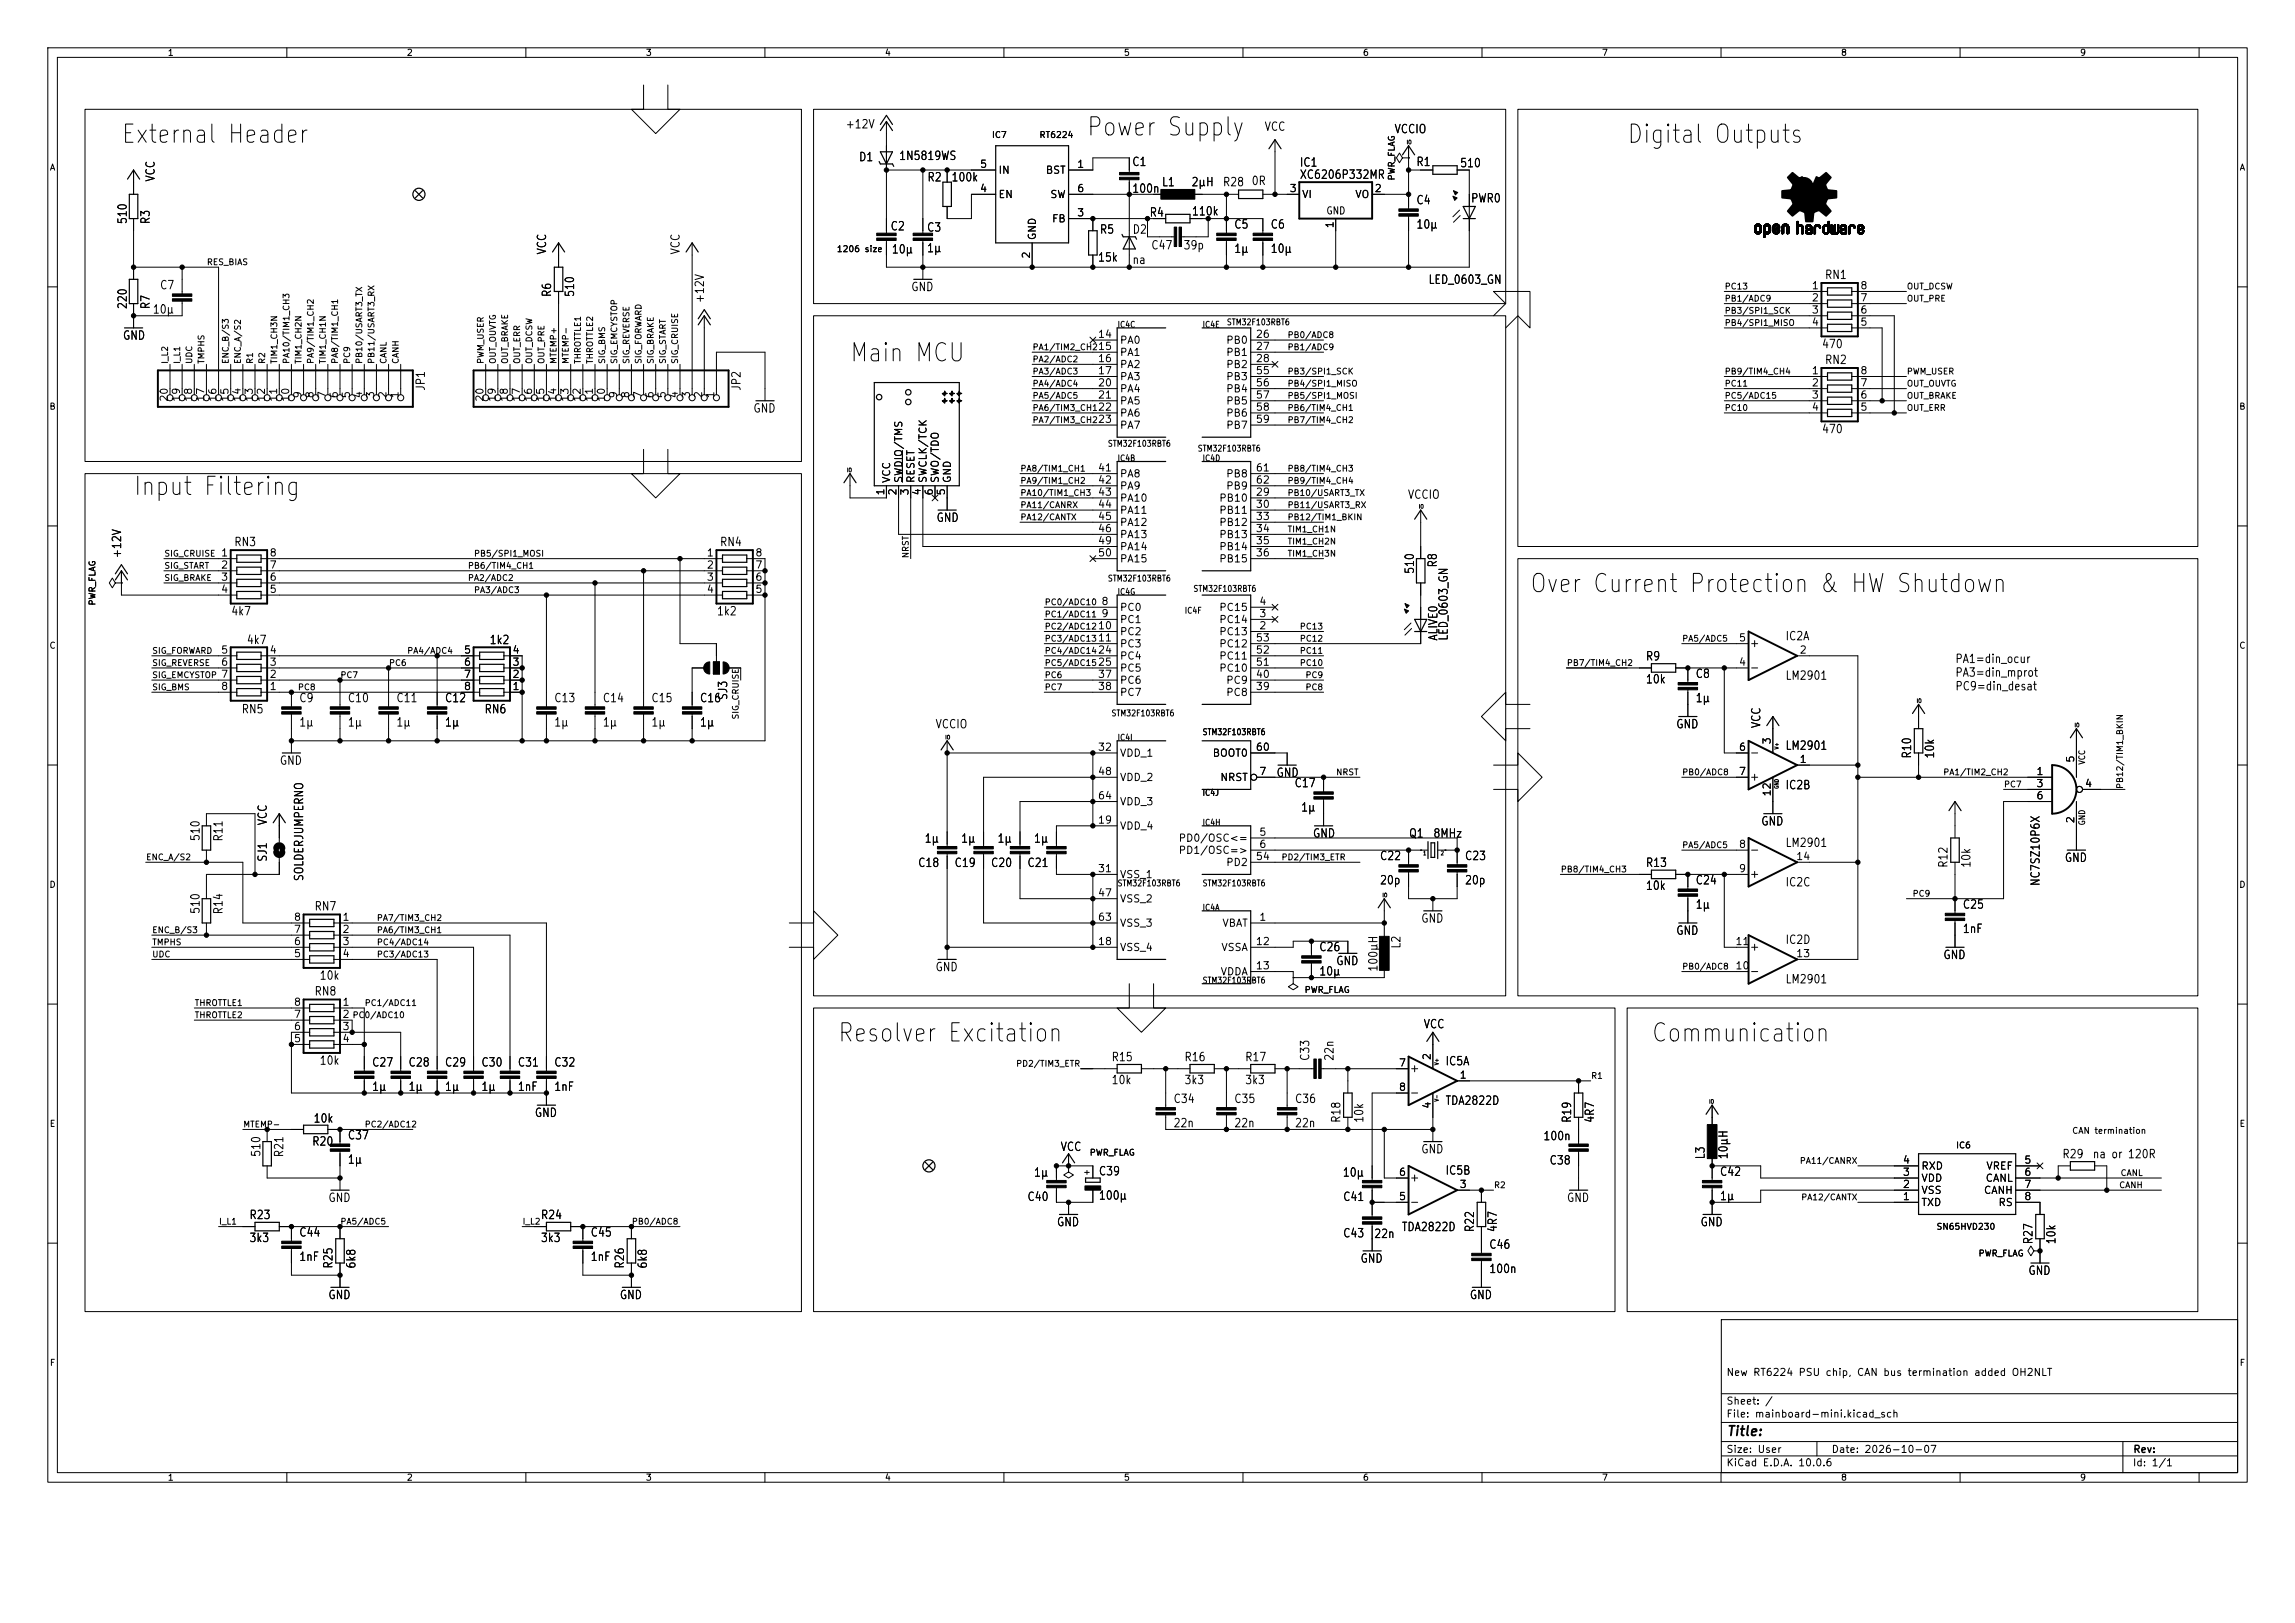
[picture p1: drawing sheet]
<svg xmlns="http://www.w3.org/2000/svg" width="297mm" height="210mm" viewBox="0 0 297 210" stroke-linecap="round" stroke-linejoin="round" font-family="sans-serif">
<defs><g id="words">
<g font-size="2.4">
<text x="15.6" y="19.1">External Header</text>
<text x="140.5" y="18.2">Power Supply</text>
<text x="210.4" y="19.1">Digital Outputs</text>
<text x="109.9" y="47.4">Main MCU</text>
<text x="17.1" y="64.7">Input Filtering</text>
<text x="197.9" y="77.3">Over Current Protection &amp; HW Shutdown</text>
<text x="108.3" y="135.4">Resolver Excitation</text>
<text x="213.6" y="135.4">Communication</text>
</g>
<text font-size="1.2" x="223.4" y="186.1">Title:</text>
<g font-size="1.1">
<text x="109.4" y="16.9">+12V</text>
<text x="163.6" y="17.2">VCC</text>
<text x="180.4" y="17.5">VCCIO</text>
<text x="20.3" y="23.6" transform="rotate(-90 20.3 23.6)">VCC</text>
<text x="111.1" y="21.1">D1</text>
<text x="116.3" y="21">1N5819WS</text>
<text x="119.9" y="23.8">R2</text>
<text x="123.1" y="23.8">100k</text>
<text x="146.4" y="21.8">C1</text>
<text x="168.1" y="21.8">IC1</text>
<text x="168.1" y="23.4">XC6206P332MR</text>
<text x="183.2" y="21.8">R1</text>
<text x="188.9" y="21.9">510</text>
<text x="16.7" y="29.1" transform="rotate(-90 16.7 29.1)">510</text>
<text x="19.7" y="29.1" transform="rotate(-90 19.7 29.1)">R3</text>
<text x="146.4" y="25.2">100n</text>
<text x="148.7" y="28.3">R4</text>
<text x="150.3" y="24.4">L1</text>
<text x="154.1" y="24.4">2µH</text>
<text x="154.2" y="28.2">110k</text>
<text x="158.2" y="24.4">R28</text>
<text x="159.6" y="29.9">C5</text>
<text x="161.9" y="24.2">0R</text>
<text x="164.4" y="29.9">C6</text>
<text x="183.2" y="26.7">C4</text>
<text x="183.2" y="29.9">10µ</text>
<text x="190.3" y="26.5">PWR0</text>
<text x="70.9" y="33" transform="rotate(-90 70.9 33)">VCC</text>
<text x="88.2" y="33" transform="rotate(-90 88.2 33)">VCC</text>
<text x="115.2" y="30.1">C2</text>
<text x="115.3" y="33.1">10µ</text>
<text x="119.9" y="30.2">C3</text>
<text x="119.9" y="32.9">1µ</text>
<text x="142" y="34.1">15k</text>
<text x="142.3" y="30.5">R5</text>
<text x="146.5" y="34.4">na</text>
<text x="146.5" y="30.5">D2</text>
<text x="148.9" y="32.6">C47</text>
<text x="153.1" y="32.6">39p</text>
<text x="159.6" y="33">1µ</text>
<text x="164.4" y="33">10µ</text>
<text x="16.7" y="40.1" transform="rotate(-90 16.7 40.1)">220</text>
<text x="19.7" y="40.1" transform="rotate(-90 19.7 40.1)">R7</text>
<text x="19.7" y="40.9">10µ</text>
<text x="20.6" y="37.7">C7</text>
<text x="71.6" y="38.5" transform="rotate(-90 71.6 38.5)">R6</text>
<text x="74.6" y="38.5" transform="rotate(-90 74.6 38.5)">510</text>
<text x="91.4" y="39.3" transform="rotate(-90 91.4 39.3)">+12V</text>
<text x="117.8" y="37.9">GND</text>
<text x="184.8" y="37">LED_0603_GN</text>
<text x="236.1" y="36.4">RN1</text>
<text x="15.8" y="44.2">GND</text>
<text x="235.7" y="45.3">470</text>
<text x="236.1" y="47.4">RN2</text>
<text x="55.3" y="50.6" transform="rotate(-90 55.3 50.6)">JP1</text>
<text x="96.1" y="50.6" transform="rotate(-90 96.1 50.6)">JP2</text>
<text x="97.4" y="53.7">GND</text>
<text x="235.7" y="56.3">470</text>
<text x="182.1" y="64.8">VCCIO</text>
<text x="30.2" y="70.9">RN3</text>
<text x="93.1" y="70.9">RN4</text>
<text x="121.1" y="67.8">GND</text>
<text x="15.9" y="72.3" transform="rotate(-90 15.9 72.3)">+12V</text>
<text x="183.3" y="74.3" transform="rotate(-90 183.3 74.3)">510</text>
<text x="186.2" y="73.5" transform="rotate(-90 186.2 73.5)">R8</text>
<text x="29.8" y="79.9">4k7</text>
<text x="31.9" y="83.6">4k7</text>
<text x="63.3" y="83.6">1k2</text>
<text x="92.7" y="79.9">1k2</text>
<text x="186.3" y="83" transform="rotate(-90 186.3 83)">ALIVE0</text>
<text x="187.6" y="83" transform="rotate(-90 187.6 83)">LED_0603_GN</text>
<text x="231" y="83.1">IC2A</text>
<text x="212.9" y="85.7">R9</text>
<text x="212.9" y="88.7">10k</text>
<text x="219.4" y="88">C8</text>
<text x="231" y="88.2">LM2901</text>
<text x="253" y="86.1">PA1=din_ocur</text>
<text x="253" y="87.8">PA3=din_mprot</text>
<text x="253" y="89.6">PC9=din_desat</text>
<text x="31.2" y="92.6">RN5</text>
<text x="38.6" y="91.1">C9</text>
<text x="38.6" y="94.3">1µ</text>
<text x="44.9" y="94.3">1µ</text>
<text x="44.9" y="91.1">C10</text>
<text x="51.2" y="94.3">1µ</text>
<text x="51.2" y="91.1">C11</text>
<text x="57.5" y="94.3">1µ</text>
<text x="57.5" y="91.1">C12</text>
<text x="62.6" y="92.6">RN6</text>
<text x="71.6" y="94.3">1µ</text>
<text x="71.6" y="91.1">C13</text>
<text x="77.9" y="94.3">1µ</text>
<text x="77.9" y="91.1">C14</text>
<text x="84.2" y="94.3">1µ</text>
<text x="84.2" y="91.1">C15</text>
<text x="90.5" y="94.3">1µ</text>
<text x="90.5" y="91.1">C16</text>
<text x="94.4" y="90.7" transform="rotate(-90 94.4 90.7)">SJ3</text>
<text x="121" y="94.5">VCCIO</text>
<text x="216.8" y="94.5">GND</text>
<text x="219.4" y="91.1">1µ</text>
<text x="228.1" y="94.3" transform="rotate(-90 228.1 94.3)">VCC</text>
<text x="36.1" y="99.2">GND</text>
<text x="165.1" y="100.8">GND</text>
<text x="231" y="97.3">LM2901</text>
<text x="247.6" y="98.2" transform="rotate(-90 247.6 98.2)">R10</text>
<text x="250.6" y="98.2" transform="rotate(-90 250.6 98.2)">10k</text>
<text x="34.8" y="106.9" transform="rotate(-90 34.8 106.9)">VCC</text>
<text x="167.5" y="102.1">C17</text>
<text x="168.3" y="105.3">1µ</text>
<text x="227.8" y="107.1">GND</text>
<text x="231" y="102.4">IC2B</text>
<text x="26.1" y="108.9" transform="rotate(-90 26.1 108.9)">510</text>
<text x="29.1" y="109" transform="rotate(-90 29.1 109)">R11</text>
<text x="34.8" y="111.6" transform="rotate(-90 34.8 111.6)">SJ1</text>
<text x="118.7" y="112.5">C18</text>
<text x="119.6" y="109.3">1µ</text>
<text x="123.5" y="112.5">C19</text>
<text x="124.3" y="109.3">1µ</text>
<text x="128.2" y="112.5">C20</text>
<text x="129" y="109.3">1µ</text>
<text x="132.9" y="112.5">C21</text>
<text x="133.7" y="109.3">1µ</text>
<text x="169.8" y="108.7">GND</text>
<text x="178.5" y="111.6">C22</text>
<text x="182.3" y="108.7">Q1</text>
<text x="185.4" y="108.7">8MHz</text>
<text x="189.5" y="111.6">C23</text>
<text x="212.9" y="112.5">R13</text>
<text x="231" y="109.9">LM2901</text>
<text x="252.3" y="112.4" transform="rotate(-90 252.3 112.4)">R12</text>
<text x="255.3" y="112.4" transform="rotate(-90 255.3 112.4)">10k</text>
<text x="267.1" y="111.8">GND</text>
<text x="26.1" y="118.3" transform="rotate(-90 26.1 118.3)">510</text>
<text x="29.1" y="118.4" transform="rotate(-90 29.1 118.4)">R14</text>
<text x="39.5" y="114.1" transform="rotate(-90 39.5 114.1)">SOLDERJUMPERNO</text>
<text x="40.6" y="118.1">RN7</text>
<text x="178.5" y="114.7">20p</text>
<text x="183.8" y="119.7">GND</text>
<text x="189.5" y="114.7">20p</text>
<text x="212.9" y="115.4">10k</text>
<text x="219.4" y="117.9">1µ</text>
<text x="219.4" y="114.7">C24</text>
<text x="231" y="115">IC2C</text>
<text x="253.9" y="117.9">C25</text>
<text x="264.2" y="114.7" transform="rotate(-90 264.2 114.7)">NC7SZ10P6X</text>
<text x="121" y="125.9">GND</text>
<text x="170.6" y="123.4">C26</text>
<text x="172.8" y="125.2">GND</text>
<text x="178.5" y="125.8" transform="rotate(-90 178.5 125.8)">100µH</text>
<text x="181.5" y="122.8" transform="rotate(-90 181.5 122.8)">L2</text>
<text x="216.8" y="121.2">GND</text>
<text x="231" y="122.4">IC2D</text>
<text x="251.4" y="124.4">GND</text>
<text x="253.9" y="121">1nF</text>
<text x="40.6" y="129.1">RN8</text>
<text x="41.3" y="127">10k</text>
<text x="170.6" y="126.5">10µ</text>
<text x="231" y="127.5">LM2901</text>
<text x="143.8" y="137.6">R15</text>
<text x="153.2" y="137.6">R16</text>
<text x="161.1" y="137.6">R17</text>
<text x="169.7" y="137.4" transform="rotate(-90 169.7 137.4)">C33</text>
<text x="172.9" y="137.4" transform="rotate(-90 172.9 137.4)">22n</text>
<text x="184.2" y="133.3">VCC</text>
<text x="41.3" y="138">10k</text>
<text x="48.1" y="141.4">1µ</text>
<text x="48.1" y="138.3">C27</text>
<text x="52.8" y="141.4">1µ</text>
<text x="52.8" y="138.3">C28</text>
<text x="57.5" y="141.4">1µ</text>
<text x="57.5" y="138.3">C29</text>
<text x="62.2" y="141.4">1µ</text>
<text x="62.2" y="138.3">C30</text>
<text x="66.9" y="138.3">C31</text>
<text x="66.9" y="141.4">1nF</text>
<text x="71.6" y="138.3">C32</text>
<text x="71.6" y="141.4">1nF</text>
<text x="143.8" y="140.6">10k</text>
<text x="151.8" y="143">C34</text>
<text x="153.2" y="140.6">3k3</text>
<text x="159.6" y="143">C35</text>
<text x="161.1" y="140.6">3k3</text>
<text x="167.5" y="143">C36</text>
<text x="187" y="138.1">IC5A</text>
<text x="187" y="143.2">TDA2822D</text>
<text x="34" y="149.8" transform="rotate(-90 34 149.8)">510</text>
<text x="36.9" y="149.8" transform="rotate(-90 36.9 149.8)">R21</text>
<text x="40.3" y="148.5">R20</text>
<text x="40.5" y="145.5">10k</text>
<text x="44.9" y="147.7">C37</text>
<text x="69.1" y="144.8">GND</text>
<text x="137.2" y="149.2">VCC</text>
<text x="151.8" y="146.1">22n</text>
<text x="159.6" y="146.1">22n</text>
<text x="167.5" y="146.1">22n</text>
<text x="173.7" y="145.4" transform="rotate(-90 173.7 145.4)">R18</text>
<text x="176.7" y="145.4" transform="rotate(-90 176.7 145.4)">10k</text>
<text x="183.8" y="149.5">GND</text>
<text x="199.7" y="147.8">100n</text>
<text x="203.6" y="145.4" transform="rotate(-90 203.6 145.4)">R19</text>
<text x="206.6" y="145.4" transform="rotate(-90 206.6 145.4)">4R7</text>
<text x="42.4" y="155.8">GND</text>
<text x="44.9" y="150.9">1µ</text>
<text x="132.9" y="155.7">C40</text>
<text x="133.7" y="152.5">1µ</text>
<text x="142.1" y="155.5">100µ</text>
<text x="142.1" y="152.4">C39</text>
<text x="173.7" y="152.5">10µ</text>
<text x="173.7" y="155.7">C41</text>
<text x="187" y="152.3">IC5B</text>
<text x="200.5" y="151">C38</text>
<text x="202.7" y="155.8">GND</text>
<text x="220.9" y="150.1" transform="rotate(-90 220.9 150.1)">L3</text>
<text x="222.5" y="155.6">1µ</text>
<text x="222.5" y="152.4">C42</text>
<text x="223.9" y="150.1" transform="rotate(-90 223.9 150.1)">10µH</text>
<text x="266.8" y="150.1">R29</text>
<text x="270.7" y="150.1">na or 120R</text>
<text x="32.2" y="161">3k3</text>
<text x="32.2" y="158">R23</text>
<text x="38.6" y="160.3">C44</text>
<text x="69.9" y="161">3k3</text>
<text x="69.9" y="158">R24</text>
<text x="76.4" y="160.3">C45</text>
<text x="136.7" y="159">GND</text>
<text x="173.7" y="160.4">C43</text>
<text x="177.8" y="160.5">22n</text>
<text x="181.3" y="159.6">TDA2822D</text>
<text x="191" y="159.5" transform="rotate(-90 191 159.5)">R22</text>
<text x="192.6" y="161.9">C46</text>
<text x="194" y="159.5" transform="rotate(-90 194 159.5)">4R7</text>
<text x="220" y="159">GND</text>
<text x="263.3" y="161.1" transform="rotate(-90 263.3 161.1)">R27</text>
<text x="266.3" y="161.1" transform="rotate(-90 266.3 161.1)">10k</text>
<text x="38.6" y="163.4">1nF</text>
<text x="43.3" y="164.2" transform="rotate(-90 43.3 164.2)">R25</text>
<text x="46.3" y="164.2" transform="rotate(-90 46.3 164.2)">6k8</text>
<text x="76.4" y="163.4">1nF</text>
<text x="81" y="164.2" transform="rotate(-90 81 164.2)">R26</text>
<text x="84" y="164.2" transform="rotate(-90 84 164.2)">6k8</text>
<text x="176" y="163.7">GND</text>
<text x="192.6" y="165">100n</text>
<text x="262.4" y="165.2">GND</text>
<text x="42.4" y="168.4">GND</text>
<text x="80.1" y="168.4">GND</text>
<text x="190.1" y="168.4">GND</text>
</g>
<g font-size=".9">
<text x="126.7" y="21.9">5</text>
<text x="129.1" y="22.7">IN</text>
<text x="135.3" y="22.7">BST</text>
<text x="139.3" y="21.9">1</text>
<text x="126.7" y="25.1">4</text>
<text x="129.1" y="25.9">EN</text>
<text x="135.8" y="25.9">SW</text>
<text x="136.1" y="29">FB</text>
<text x="139.3" y="28.2">3</text>
<text x="139.3" y="25.1">6</text>
<text x="166.8" y="25.1">3</text>
<text x="168.4" y="25.9">VI</text>
<text x="171.6" y="28">GND</text>
<text x="172.8" y="29.6" transform="rotate(-90 172.8 29.6)">1</text>
<text x="175.3" y="25.9">VO</text>
<text x="177.8" y="25.1">2</text>
<text x="133.5" y="33.5" transform="rotate(-90 133.5 33.5)">2</text>
<text x="134.3" y="31.1" transform="rotate(-90 134.3 31.1)">GND</text>
<text x="234.4" y="37.7">1</text>
<text x="234.4" y="39.2">2</text>
<text x="234.4" y="40.8">3</text>
<text x="240.7" y="40.8">6</text>
<text x="240.7" y="39.2">7</text>
<text x="240.7" y="37.7">8</text>
<text x="142" y="43.9">14</text>
<text x="142" y="45.5">15</text>
<text x="142" y="47.1">16</text>
<text x="144.9" y="44.7">PA0</text>
<text x="144.9" y="46.3">PA1</text>
<text x="144.9" y="47.9">PA2</text>
<text x="158.6" y="44.7">PB0</text>
<text x="158.6" y="46.3">PB1</text>
<text x="158.6" y="47.9">PB2</text>
<text x="162.4" y="43.9">26</text>
<text x="162.4" y="45.5">27</text>
<text x="162.4" y="47.1">28</text>
<text x="234.4" y="42.4">4</text>
<text x="240.7" y="42.4">5</text>
<text x="21.9" y="52.1" transform="rotate(-90 21.9 52.1)">20</text>
<text x="23.5" y="52.1" transform="rotate(-90 23.5 52.1)">19</text>
<text x="25.1" y="52.1" transform="rotate(-90 25.1 52.1)">18</text>
<text x="26.7" y="52.1" transform="rotate(-90 26.7 52.1)">17</text>
<text x="28.2" y="52.1" transform="rotate(-90 28.2 52.1)">16</text>
<text x="29.8" y="52.1" transform="rotate(-90 29.8 52.1)">15</text>
<text x="31.4" y="52.1" transform="rotate(-90 31.4 52.1)">14</text>
<text x="32.9" y="52.1" transform="rotate(-90 32.9 52.1)">13</text>
<text x="34.5" y="52.1" transform="rotate(-90 34.5 52.1)">12</text>
<text x="36.1" y="52.1" transform="rotate(-90 36.1 52.1)">11</text>
<text x="37.7" y="52.1" transform="rotate(-90 37.7 52.1)">10</text>
<text x="39.2" y="51.6" transform="rotate(-90 39.2 51.6)">9</text>
<text x="40.8" y="51.6" transform="rotate(-90 40.8 51.6)">8</text>
<text x="42.4" y="51.6" transform="rotate(-90 42.4 51.6)">7</text>
<text x="43.9" y="51.6" transform="rotate(-90 43.9 51.6)">6</text>
<text x="45.5" y="51.6" transform="rotate(-90 45.5 51.6)">5</text>
<text x="47.1" y="51.6" transform="rotate(-90 47.1 51.6)">4</text>
<text x="48.7" y="51.6" transform="rotate(-90 48.7 51.6)">3</text>
<text x="50.2" y="51.6" transform="rotate(-90 50.2 51.6)">2</text>
<text x="51.8" y="51.6" transform="rotate(-90 51.8 51.6)">1</text>
<text x="62.8" y="52.1" transform="rotate(-90 62.8 52.1)">20</text>
<text x="64.4" y="52.1" transform="rotate(-90 64.4 52.1)">19</text>
<text x="65.9" y="52.1" transform="rotate(-90 65.9 52.1)">18</text>
<text x="67.5" y="52.1" transform="rotate(-90 67.5 52.1)">17</text>
<text x="69.1" y="52.1" transform="rotate(-90 69.1 52.1)">16</text>
<text x="70.7" y="52.1" transform="rotate(-90 70.7 52.1)">15</text>
<text x="72.2" y="52.1" transform="rotate(-90 72.2 52.1)">14</text>
<text x="73.8" y="52.1" transform="rotate(-90 73.8 52.1)">13</text>
<text x="75.4" y="52.1" transform="rotate(-90 75.4 52.1)">12</text>
<text x="76.9" y="52.1" transform="rotate(-90 76.9 52.1)">11</text>
<text x="78.5" y="52.1" transform="rotate(-90 78.5 52.1)">10</text>
<text x="80.1" y="51.6" transform="rotate(-90 80.1 51.6)">9</text>
<text x="81.7" y="51.6" transform="rotate(-90 81.7 51.6)">8</text>
<text x="83.2" y="51.6" transform="rotate(-90 83.2 51.6)">7</text>
<text x="84.8" y="51.6" transform="rotate(-90 84.8 51.6)">6</text>
<text x="86.4" y="51.6" transform="rotate(-90 86.4 51.6)">5</text>
<text x="87.9" y="51.6" transform="rotate(-90 87.9 51.6)">4</text>
<text x="89.5" y="51.6" transform="rotate(-90 89.5 51.6)">3</text>
<text x="91.1" y="51.6" transform="rotate(-90 91.1 51.6)">2</text>
<text x="92.7" y="51.6" transform="rotate(-90 92.7 51.6)">1</text>
<text x="142" y="48.7">17</text>
<text x="142" y="50.2">20</text>
<text x="142" y="51.8">21</text>
<text x="142" y="53.4">22</text>
<text x="144.9" y="49.4">PA3</text>
<text x="144.9" y="51">PA4</text>
<text x="144.9" y="52.6">PA5</text>
<text x="158.6" y="49.4">PB3</text>
<text x="158.6" y="51">PB4</text>
<text x="158.6" y="52.6">PB5</text>
<text x="162.4" y="48.7">55</text>
<text x="162.4" y="50.2">56</text>
<text x="162.4" y="51.8">57</text>
<text x="162.4" y="53.4">58</text>
<text x="234.4" y="48.7">1</text>
<text x="234.4" y="50.2">2</text>
<text x="234.4" y="51.8">3</text>
<text x="234.4" y="53.4">4</text>
<text x="240.7" y="53.4">5</text>
<text x="240.7" y="51.8">6</text>
<text x="240.7" y="50.2">7</text>
<text x="240.7" y="48.7">8</text>
<text x="142" y="54.9">23</text>
<text x="144.9" y="54.1">PA6</text>
<text x="144.9" y="55.7">PA7</text>
<text x="158.6" y="54.1">PB6</text>
<text x="158.6" y="55.7">PB7</text>
<text x="162.4" y="54.9">59</text>
<text x="114.7" y="64.2" transform="rotate(-90 114.7 64.2)">1</text>
<text x="115.4" y="62.6" transform="rotate(-90 115.4 62.6)">VCC</text>
<text x="116.2" y="64.2" transform="rotate(-90 116.2 64.2)">2</text>
<text x="117" y="62.6" transform="rotate(-90 117 62.6)">SWDIO/TMS</text>
<text x="117.8" y="64.2" transform="rotate(-90 117.8 64.2)">3</text>
<text x="118.6" y="62.6" transform="rotate(-90 118.6 62.6)">RESET</text>
<text x="119.4" y="64.2" transform="rotate(-90 119.4 64.2)">4</text>
<text x="120.1" y="62.6" transform="rotate(-90 120.1 62.6)">SWCLK/TCK</text>
<text x="120.9" y="64.2" transform="rotate(-90 120.9 64.2)">6</text>
<text x="121.7" y="62.6" transform="rotate(-90 121.7 62.6)">SWO/TDO</text>
<text x="122.5" y="64.2" transform="rotate(-90 122.5 64.2)">5</text>
<text x="123.3" y="62.6" transform="rotate(-90 123.3 62.6)">GND</text>
<text x="142" y="61.2">41</text>
<text x="142" y="62.8">42</text>
<text x="142" y="64.4">43</text>
<text x="142" y="65.9">44</text>
<text x="144.9" y="62">PA8</text>
<text x="144.9" y="63.6">PA9</text>
<text x="144.9" y="65.1">PA10</text>
<text x="157.7" y="65.1">PB10</text>
<text x="158.6" y="62">PB8</text>
<text x="158.6" y="63.6">PB9</text>
<text x="162.4" y="64.4">29</text>
<text x="162.4" y="65.9">30</text>
<text x="162.4" y="61.2">61</text>
<text x="162.4" y="62.8">62</text>
<text x="142" y="67.5">45</text>
<text x="142" y="69.1">46</text>
<text x="142" y="70.7">49</text>
<text x="144.9" y="66.7">PA11</text>
<text x="144.9" y="68.3">PA12</text>
<text x="144.9" y="69.9">PA13</text>
<text x="144.9" y="71.4">PA14</text>
<text x="157.7" y="66.7">PB11</text>
<text x="157.7" y="68.3">PB12</text>
<text x="157.7" y="69.9">PB13</text>
<text x="157.7" y="71.4">PB14</text>
<text x="162.4" y="67.5">33</text>
<text x="162.4" y="69.1">34</text>
<text x="162.4" y="70.7">35</text>
<text x="28.5" y="72.2">1</text>
<text x="28.5" y="73.8">2</text>
<text x="28.5" y="75.4">3</text>
<text x="28.5" y="76.9">4</text>
<text x="34.8" y="76.9">5</text>
<text x="34.8" y="75.4">6</text>
<text x="34.8" y="73.8">7</text>
<text x="34.8" y="72.2">8</text>
<text x="91.4" y="72.2">1</text>
<text x="91.4" y="73.8">2</text>
<text x="91.4" y="75.4">3</text>
<text x="91.4" y="76.9">4</text>
<text x="97.7" y="76.9">5</text>
<text x="97.7" y="75.4">6</text>
<text x="97.7" y="73.8">7</text>
<text x="97.7" y="72.2">8</text>
<text x="142" y="72.2">50</text>
<text x="144.9" y="73">PA15</text>
<text x="157.7" y="73">PB15</text>
<text x="162.4" y="72.2">36</text>
<text x="142" y="81.7">10</text>
<text x="142" y="83.2">11</text>
<text x="142.5" y="78.5">8</text>
<text x="142.5" y="80.1">9</text>
<text x="144.9" y="79.3">PC0</text>
<text x="144.9" y="80.9">PC1</text>
<text x="144.9" y="82.4">PC2</text>
<text x="157.7" y="82.4">PC13</text>
<text x="157.7" y="80.9">PC14</text>
<text x="157.7" y="79.3">PC15</text>
<text x="162.4" y="83.2">53</text>
<text x="162.9" y="81.7">2</text>
<text x="162.9" y="80.1">3</text>
<text x="162.9" y="78.5">4</text>
<text x="225" y="83.2">5</text>
<text x="28.5" y="84.8">5</text>
<text x="28.5" y="86.4">6</text>
<text x="28.5" y="87.9">7</text>
<text x="28.5" y="89.5">8</text>
<text x="34.8" y="89.5">1</text>
<text x="34.8" y="87.9">2</text>
<text x="34.8" y="86.4">3</text>
<text x="34.8" y="84.8">4</text>
<text x="60" y="84.8">5</text>
<text x="60" y="86.4">6</text>
<text x="60" y="87.9">7</text>
<text x="60" y="89.5">8</text>
<text x="66.2" y="89.5">1</text>
<text x="66.2" y="87.9">2</text>
<text x="66.2" y="86.4">3</text>
<text x="66.2" y="84.8">4</text>
<text x="142" y="84.8">24</text>
<text x="142" y="86.4">25</text>
<text x="142" y="87.9">37</text>
<text x="142" y="89.5">38</text>
<text x="144.9" y="84">PC3</text>
<text x="144.9" y="85.6">PC4</text>
<text x="144.9" y="87.1">PC5</text>
<text x="144.9" y="88.7">PC6</text>
<text x="157.7" y="87.1">PC10</text>
<text x="157.7" y="85.6">PC11</text>
<text x="157.7" y="84">PC12</text>
<text x="158.6" y="88.7">PC9</text>
<text x="162.4" y="89.5">39</text>
<text x="162.4" y="87.9">40</text>
<text x="162.4" y="86.4">51</text>
<text x="162.4" y="84.8">52</text>
<text x="225" y="86.4">4</text>
<text x="232.8" y="84.8">2</text>
<text x="144.9" y="90.3">PC7</text>
<text x="158.6" y="90.3">PC8</text>
<text x="142" y="97.4">32</text>
<text x="142" y="100.5">48</text>
<text x="144.9" y="98.1">VDD_1</text>
<text x="144.9" y="101.3">VDD_2</text>
<text x="156.9" y="98.1">BOOT0</text>
<text x="157.8" y="101.3">NRST</text>
<text x="162.4" y="97.4">60</text>
<text x="162.9" y="100.5">7</text>
<text x="225" y="97.4">6</text>
<text x="225" y="100.5">7</text>
<text x="229.4" y="96.4" transform="rotate(-90 229.4 96.4)">3</text>
<text x="232.8" y="98.9">1</text>
<text x="263.5" y="100.5">1</text>
<text x="268.7" y="98.8" transform="rotate(-90 268.7 98.8)">5</text>
<text x="142" y="106.8">19</text>
<text x="142" y="103.7">64</text>
<text x="144.9" y="107.6">VDD_4</text>
<text x="144.9" y="104.4">VDD_3</text>
<text x="229.4" y="103.1" transform="rotate(-90 229.4 103.1)">12</text>
<text x="263.5" y="102.1">3</text>
<text x="263.5" y="103.7">6</text>
<text x="268.7" y="106.6" transform="rotate(-90 268.7 106.6)">2</text>
<text x="269.7" y="102.1">4</text>
<text x="142" y="113.1">31</text>
<text x="144.9" y="113.9">VSS_1</text>
<text x="152.5" y="109.1">PD0/OSC&lt;=</text>
<text x="152.5" y="110.7">PD1/OSC=&gt;</text>
<text x="158.6" y="112.3">PD2</text>
<text x="162.4" y="111.5">54</text>
<text x="162.9" y="108.4">5</text>
<text x="162.9" y="109.9">6</text>
<text x="225" y="109.9">8</text>
<text x="225" y="113.1">9</text>
<text x="232.4" y="111.5">14</text>
<text x="38" y="119.4">8</text>
<text x="44.2" y="119.4">1</text>
<text x="142" y="116.2">47</text>
<text x="142" y="119.4">63</text>
<text x="144.9" y="117">VSS_2</text>
<text x="162.9" y="119.4">1</text>
<text x="38" y="124.1">5</text>
<text x="38" y="122.5">6</text>
<text x="38" y="120.9">7</text>
<text x="44.2" y="120.9">2</text>
<text x="44.2" y="122.5">3</text>
<text x="44.2" y="124.1">4</text>
<text x="142" y="122.5">18</text>
<text x="144.9" y="123.3">VSS_4</text>
<text x="144.9" y="120.1">VSS_3</text>
<text x="158" y="123.3">VSSA</text>
<text x="158.1" y="120.1">VBAT</text>
<text x="162.4" y="122.5">12</text>
<text x="162.4" y="125.7">13</text>
<text x="224.5" y="125.7">10</text>
<text x="224.5" y="122.5">11</text>
<text x="232.4" y="124.1">13</text>
<text x="38" y="131.9">7</text>
<text x="38" y="130.4">8</text>
<text x="44.2" y="130.4">1</text>
<text x="44.2" y="131.9">2</text>
<text x="157.9" y="126.4">VDDA</text>
<text x="38" y="135.1">5</text>
<text x="38" y="133.5">6</text>
<text x="44.2" y="133.5">3</text>
<text x="44.2" y="135.1">4</text>
<text x="185.4" y="137.3" transform="rotate(-90 185.4 137.3)">2</text>
<text x="181" y="138.2">7</text>
<text x="181" y="141.4">8</text>
<text x="185.4" y="143.5" transform="rotate(-90 185.4 143.5)">4</text>
<text x="188.8" y="139.8">1</text>
<text x="181" y="155.5">5</text>
<text x="181" y="152.4">6</text>
<text x="188.8" y="153.9">3</text>
<text x="246.2" y="155.5">1</text>
<text x="246.2" y="153.9">2</text>
<text x="246.2" y="152.4">3</text>
<text x="246.2" y="150.8">4</text>
<text x="248.6" y="154.7">VSS</text>
<text x="248.6" y="153.1">VDD</text>
<text x="248.6" y="151.6">RXD</text>
<text x="256.7" y="154.7">CANH</text>
<text x="256.9" y="153.1">CANL</text>
<text x="257" y="151.6">VREF</text>
<text x="261.9" y="150.8">5</text>
<text x="261.9" y="152.4">6</text>
<text x="261.9" y="153.9">7</text>
<text x="261.9" y="155.5">8</text>
<text x="248.6" y="156.3">TXD</text>
<text x="258.5" y="156.3">RS</text>
<text x="223.3" y="178.3">New RT6224 PSU chip, CAN bus termination added OH2NLT</text>
<text x="223.3" y="183.6">File: mainboard-mini.kicad_sch</text>
<text x="223.3" y="182">Sheet: /</text>
<text x="223.3" y="190">KiCad E.D.A. 10.0.6</text>
<text x="223.3" y="188.2">Size: User</text>
<text x="237" y="188.2">Date: 2026-10-07</text>
<text x="275.9" y="190">Id: 1/1</text>
<text x="276" y="188.2">Rev:</text>
</g>
<g font-size=".8">
<text x="21.6" y="7.4">1</text>
<text x="52.6" y="7.4">2</text>
<text x="83.5" y="7.4">3</text>
<text x="114.4" y="7.4">4</text>
<text x="145.4" y="7.4">5</text>
<text x="176.3" y="7.4">6</text>
<text x="207.2" y="7.4">7</text>
<text x="238.2" y="7.4">8</text>
<text x="269.1" y="7.4">9</text>
<text x="6.4" y="22.3">A</text>
<text x="128.3" y="18">IC7</text>
<text x="134.4" y="18">RT6224</text>
<text x="180.7" y="23.4" transform="rotate(-90 180.7 23.4)">PWR_FLAG</text>
<text x="289.8" y="22.3">A</text>
<text x="26.7" y="34.5">RES_BIAS</text>
<text x="108.2" y="32.8">1206 size</text>
<text x="223.1" y="39.2">PB1/ADC9</text>
<text x="223.1" y="40.8">PB3/SPI1_SCK</text>
<text x="223.1" y="37.6">PC13</text>
<text x="246.7" y="39.2">OUT_PRE</text>
<text x="246.7" y="37.6">OUT_DCSW</text>
<text x="21.9" y="47.2" transform="rotate(-90 21.9 47.2)">I_L2</text>
<text x="23.5" y="47.2" transform="rotate(-90 23.5 47.2)">I_L1</text>
<text x="25.1" y="47.2" transform="rotate(-90 25.1 47.2)">UDC</text>
<text x="26.6" y="47.2" transform="rotate(-90 26.6 47.2)">TMPHS</text>
<text x="29.8" y="47.2" transform="rotate(-90 29.8 47.2)">ENC_B/S3</text>
<text x="31.4" y="47.2" transform="rotate(-90 31.4 47.2)">ENC_A/S2</text>
<text x="32.9" y="47.2" transform="rotate(-90 32.9 47.2)">R1</text>
<text x="34.5" y="47.2" transform="rotate(-90 34.5 47.2)">R2</text>
<text x="36.1" y="47.2" transform="rotate(-90 36.1 47.2)">TIM1_CH3N</text>
<text x="37.6" y="47.2" transform="rotate(-90 37.6 47.2)">PA10/TIM1_CH3</text>
<text x="39.2" y="47.2" transform="rotate(-90 39.2 47.2)">TIM1_CH2N</text>
<text x="40.8" y="47.2" transform="rotate(-90 40.8 47.2)">PA9/TIM1_CH2</text>
<text x="42.4" y="47.2" transform="rotate(-90 42.4 47.2)">TIM1_CH1N</text>
<text x="43.9" y="47.2" transform="rotate(-90 43.9 47.2)">PA8/TIM1_CH1</text>
<text x="45.5" y="47.2" transform="rotate(-90 45.5 47.2)">PC9</text>
<text x="47.1" y="47.2" transform="rotate(-90 47.1 47.2)">PB10/USART3_TX</text>
<text x="48.6" y="47.2" transform="rotate(-90 48.6 47.2)">PB11/USART3_RX</text>
<text x="50.2" y="47.2" transform="rotate(-90 50.2 47.2)">CANL</text>
<text x="51.8" y="47.2" transform="rotate(-90 51.8 47.2)">CANH</text>
<text x="62.8" y="47.2" transform="rotate(-90 62.8 47.2)">PWM_USER</text>
<text x="64.4" y="47.2" transform="rotate(-90 64.4 47.2)">OUT_OUVTG</text>
<text x="65.9" y="47.2" transform="rotate(-90 65.9 47.2)">OUT_BRAKE</text>
<text x="67.5" y="47.2" transform="rotate(-90 67.5 47.2)">OUT_ERR</text>
<text x="69.1" y="47.2" transform="rotate(-90 69.1 47.2)">OUT_DCSW</text>
<text x="70.6" y="47.2" transform="rotate(-90 70.6 47.2)">OUT_PRE</text>
<text x="72.2" y="47.2" transform="rotate(-90 72.2 47.2)">MTEMP+</text>
<text x="73.8" y="47.2" transform="rotate(-90 73.8 47.2)">MTEMP-</text>
<text x="75.4" y="47.2" transform="rotate(-90 75.4 47.2)">THROTTLE1</text>
<text x="76.9" y="47.2" transform="rotate(-90 76.9 47.2)">THROTTLE2</text>
<text x="78.5" y="47.2" transform="rotate(-90 78.5 47.2)">SIG_BMS</text>
<text x="80.1" y="47.2" transform="rotate(-90 80.1 47.2)">SIG_EMCYSTOP</text>
<text x="81.6" y="47.2" transform="rotate(-90 81.6 47.2)">SIG_REVERSE</text>
<text x="83.2" y="47.2" transform="rotate(-90 83.2 47.2)">SIG_FORWARD</text>
<text x="84.8" y="47.2" transform="rotate(-90 84.8 47.2)">SIG_BRAKE</text>
<text x="86.4" y="47.2" transform="rotate(-90 86.4 47.2)">SIG_START</text>
<text x="87.9" y="47.2" transform="rotate(-90 87.9 47.2)">SIG_CRUISE</text>
<text x="133.6" y="45.5">PA1/TIM2_CH2</text>
<text x="133.6" y="47.1">PA2/ADC2</text>
<text x="144.6" y="42.6">IC4C</text>
<text x="155.6" y="42.6">IC4E</text>
<text x="158.7" y="42.3">STM32F103RBT6</text>
<text x="166.6" y="43.9">PB0/ADC8</text>
<text x="166.6" y="45.5">PB1/ADC9</text>
<text x="223.1" y="42.4">PB4/SPI1_MISO</text>
<text x="6.3" y="53.2">B</text>
<text x="133.6" y="48.6">PA3/ADC3</text>
<text x="133.6" y="50.2">PA4/ADC4</text>
<text x="133.6" y="53.4">PA6/TIM3_CH1</text>
<text x="133.6" y="51.8">PA5/ADC5</text>
<text x="166.6" y="53.4">PB6/TIM4_CH1</text>
<text x="166.6" y="51.8">PB5/SPI1_MOSI</text>
<text x="166.6" y="48.6">PB3/SPI1_SCK</text>
<text x="166.6" y="50.2">PB4/SPI1_MISO</text>
<text x="223.1" y="51.8">PC5/ADC15</text>
<text x="223.1" y="53.4">PC10</text>
<text x="223.1" y="48.6">PB9/TIM4_CH4</text>
<text x="223.1" y="50.2">PC11</text>
<text x="246.7" y="50.2">OUT_OUVTG</text>
<text x="246.7" y="48.6">PWM_USER</text>
<text x="246.7" y="53.4">OUT_ERR</text>
<text x="246.7" y="51.8">OUT_BRAKE</text>
<text x="289.7" y="53.2">B</text>
<text x="133.6" y="54.9">PA7/TIM3_CH2</text>
<text x="143.3" y="58">STM32F103RBT6</text>
<text x="144.6" y="59.9">IC4B</text>
<text x="154.9" y="58.6">STM32F103RBT6</text>
<text x="155.6" y="59.9">IC4D</text>
<text x="166.6" y="54.9">PB7/TIM4_CH2</text>
<text x="132" y="62.8">PA9/TIM1_CH2</text>
<text x="132" y="65.9">PA11/CANRX</text>
<text x="132" y="61.2">PA8/TIM1_CH1</text>
<text x="132" y="64.4">PA10/TIM1_CH3</text>
<text x="166.6" y="61.2">PB8/TIM4_CH3</text>
<text x="166.6" y="64.4">PB10/USART3_TX</text>
<text x="166.6" y="62.8">PB9/TIM4_CH4</text>
<text x="166.6" y="65.9">PB11/USART3_RX</text>
<text x="132" y="67.5">PA12/CANTX</text>
<text x="166.6" y="69.1">TIM1_CH1N</text>
<text x="166.6" y="70.6">TIM1_CH2N</text>
<text x="166.6" y="67.5">PB12/TIM1_BKIN</text>
<text x="21.2" y="72.2">SIG_CRUISE</text>
<text x="21.2" y="75.4">SIG_BRAKE</text>
<text x="21.2" y="73.8">SIG_START</text>
<text x="60.5" y="75.4">PA2/ADC2</text>
<text x="60.5" y="73.8">PB6/TIM4_CH1</text>
<text x="61.3" y="72.2">PB5/SPI1_MOSI</text>
<text x="61.3" y="76.9">PA3/ADC3</text>
<text x="117.8" y="72.3" transform="rotate(-90 117.8 72.3)">NRST</text>
<text x="143.3" y="75.4">STM32F103RBT6</text>
<text x="144.6" y="77.2">IC4G</text>
<text x="154.4" y="76.8">STM32F103RBT6</text>
<text x="166.6" y="72.2">TIM1_CH3N</text>
<text x="12.5" y="78.4" transform="rotate(-90 12.5 78.4)">PWR_FLAG</text>
<text x="135.1" y="78.5">PC0/ADC10</text>
<text x="135.1" y="80.1">PC1/ADC11</text>
<text x="135.1" y="81.6">PC2/ADC12</text>
<text x="135.1" y="83.2">PC3/ADC13</text>
<text x="153.3" y="79.6">IC4F</text>
<text x="168.1" y="81.6">PC13</text>
<text x="168.1" y="83.2">PC12</text>
<text x="217.6" y="83.2">PA5/ADC5</text>
<text x="6.3" y="84.1">C</text>
<text x="19.6" y="87.9">SIG_EMCYSTOP</text>
<text x="19.6" y="89.5">SIG_BMS</text>
<text x="19.6" y="86.4">SIG_REVERSE</text>
<text x="19.6" y="84.8">SIG_FORWARD</text>
<text x="38.5" y="89.5">PC8</text>
<text x="44" y="87.9">PC7</text>
<text x="50.3" y="86.4">PC6</text>
<text x="52.6" y="84.8">PA4/ADC4</text>
<text x="135.1" y="89.5">PC7</text>
<text x="135.1" y="87.9">PC6</text>
<text x="135.1" y="86.4">PC5/ADC15</text>
<text x="135.1" y="84.8">PC4/ADC14</text>
<text x="168.1" y="84.8">PC11</text>
<text x="168.1" y="86.4">PC10</text>
<text x="168.9" y="89.5">PC8</text>
<text x="168.9" y="87.9">PC9</text>
<text x="202.7" y="86.4">PB7/TIM4_CH2</text>
<text x="289.7" y="84.1">C</text>
<text x="95.8" y="93.2" transform="rotate(-90 95.8 93.2)">SIG_CRUISE</text>
<text x="143.8" y="92.9">STM32F103RBT6</text>
<text x="155.6" y="95.3">STM32F103RBT6</text>
<text x="144.6" y="96">IC4I</text>
<text x="172.8" y="100.5">NRST</text>
<text x="217.6" y="100.5">PB0/ADC8</text>
<text x="251.4" y="100.5">PA1/TIM2_CH2</text>
<text x="270" y="99" transform="rotate(-90 270 99)">VCC</text>
<text x="155.6" y="107">IC4H</text>
<text x="155.6" y="103.2">IC4J</text>
<text x="259.3" y="102.1">PC7</text>
<text x="270" y="106.9" transform="rotate(-90 270 106.9)">GND</text>
<text x="274.9" y="102.2" transform="rotate(-90 274.9 102.2)">PB12/TIM1_BKIN</text>
<text x="18.8" y="111.5">ENC_A/S2</text>
<text x="165.8" y="111.5">PD2/TIM3_ETR</text>
<text x="201.9" y="113.1">PB8/TIM4_CH3</text>
<text x="217.6" y="109.9">PA5/ADC5</text>
<text x="6.3" y="115.1">D</text>
<text x="48.7" y="119.4">PA7/TIM3_CH2</text>
<text x="144.6" y="114.9">STM32F103RBT6</text>
<text x="155.6" y="114.9">STM32F103RBT6</text>
<text x="155.6" y="118">IC4A</text>
<text x="247.4" y="116.2">PC9</text>
<text x="289.7" y="115.1">D</text>
<text x="19.6" y="124.1">UDC</text>
<text x="19.6" y="122.5">TMPHS</text>
<text x="19.6" y="120.9">ENC_B/S3</text>
<text x="48.7" y="120.9">PA6/TIM3_CH1</text>
<text x="48.7" y="124.1">PC3/ADC13</text>
<text x="48.7" y="122.5">PC4/ADC14</text>
<text x="217.6" y="125.6">PB0/ADC8</text>
<text x="25.1" y="130.4">THROTTLE1</text>
<text x="25.1" y="131.9">THROTTLE2</text>
<text x="45.6" y="131.9">PC0/ADC10</text>
<text x="47.1" y="130.4">PC1/ADC11</text>
<text x="155.6" y="127.5">STM32F103RBT6</text>
<text x="168.8" y="128.7">PWR_FLAG</text>
<text x="131.4" y="138.2">PD2/TIM3_ETR</text>
<text x="205.8" y="139.8">R1</text>
<text x="6.4" y="146">E</text>
<text x="31.4" y="146.1">MTEMP-</text>
<text x="47.1" y="146.1">PC2/ADC12</text>
<text x="140.9" y="149.7">PWR_FLAG</text>
<text x="253.1" y="148.8">IC6</text>
<text x="268.1" y="146.9">CAN termination</text>
<text x="289.8" y="146">E</text>
<text x="141.2" y="152.2" transform="rotate(-90 141.2 152.2)">+</text>
<text x="193.3" y="153.9">R2</text>
<text x="232.8" y="150.8">PA11/CANRX</text>
<text x="233" y="155.5">PA12/CANTX</text>
<text x="274.2" y="153.9">CANH</text>
<text x="274.4" y="152.4">CANL</text>
<text x="28.3" y="158.6">I_L1</text>
<text x="44" y="158.6">PA5/ADC5</text>
<text x="67.6" y="158.6">I_L2</text>
<text x="81.7" y="158.6">PB0/ADC8</text>
<text x="250.5" y="159.3">SN65HVD230</text>
<text x="256" y="162.8">PWR_FLAG</text>
<text x="6.4" y="176.9">F</text>
<text x="289.8" y="176.9">F</text>
<text x="21.6" y="191.8">1</text>
<text x="52.6" y="191.8">2</text>
<text x="83.5" y="191.8">3</text>
<text x="114.4" y="191.8">4</text>
<text x="145.4" y="191.8">5</text>
<text x="176.3" y="191.8">6</text>
<text x="207.2" y="191.8">7</text>
<text x="238.2" y="191.8">8</text>
<text x="269.1" y="191.8">9</text>
</g>
<g font-size=".5">
<text x="182" y="18.8">IO</text>
<text x="109.6" y="61.2">IO</text>
<text x="183.6" y="65.9">IO</text>
<text x="122.3" y="95.8">IO</text>
<text x="248" y="91.1">IO</text>
<text x="268.4" y="94.2">IO</text>
<text x="230.3" y="97" transform="rotate(-90 230.3 97)">V+</text>
<text x="230.3" y="102.1" transform="rotate(-90 230.3 102.1)">GND</text>
<text x="184.1" y="110.8">1</text>
<text x="186.4" y="110.8">2</text>
<text x="178.8" y="116.2">IO</text>
<text x="186.3" y="137.9" transform="rotate(-90 186.3 137.9)">V+</text>
<text x="186.3" y="142.6" transform="rotate(-90 186.3 142.6)">V-</text>
<text x="221.1" y="142.9">IO</text>
</g>
</g></defs>
<g fill="none" stroke="#000" stroke-width=".13">
<path d="M6.2 6.2h284.6v185.6h-284.6zM7.4 7.4h282.2v183.2h-282.2zM11 14.1h92.7v45.6h-92.7zM37.1 6.2v1.2M68.1 6.2v1.2M83.3 11v3.1h-1.6l3.2 3.2 3.1-3.2h-1.6v-3.1M99 6.2v1.2M105.3 14.1h89.6v25.2h-89.6zM114.7 15.7v14.5M129.9 6.2v1.2M160.9 6.2v1.2M165 18.1v7"/>
<path d="M182.3 18.9v8.1M191.8 6.2v1.2M196.4 14.1h88v56.6h-88zM222.7 6.2v1.2M253.7 6.2v1.2M284.6 6.2v1.2M6.2 37.1h1.2M17.3 22v3.1M17.3 28.3v7.8M17.3 39.3v3.1M17.3 34.6h11v16.5M23.6 34.6v3.4"/>
<path d="M23.6 39v1.9h-6.3M72.3 31.4v3.2M72.3 37.7v13.4M89.6 31.4v19.7M114.7 22h14.2M119.4 22v8.2M119.4 31.1v5M122.6 22v1.6M128.9 25.1h-3.2v3.2h-3.1v-1.6M133.6 31.4v3.2M138.3 22h3.1v-1.6h4.7v1.9M138.3 25.1h12.6"/>
<path d="M138.3 28.3h12.6M141.4 28.3v1.6M141.4 33v1.6M146.1 23.3v11.3M148.5 28.3v2.3h3.5M154 25.1h6.3M154 28.3h9.4v1.9M156.4 28.3v2.3h-3.5M158.7 25.1v5.1M158.7 31.1v3.5M163.4 25.1h4.7M163.4 31.1v3.5"/>
<path d="M172.9 28.3v6.3M177.6 25.1h4.7M181.5 20.4l-.4-.6-.4 .6 .4 .7 .4-.7h.8M182.3 20.4h.1M182.3 28v6.6M182.3 22h3.1M188.6 22h1.5v12.6h-75.4v-3.5M188.9 27.2l-.9 .9M189 27.9l-.9 .9M223.1 39.3h13.4M223.1 37.7h13.4M239.6 39.3h7.1"/>
<path d="M239.6 37.7h7.1M289.6 37.1h1.2M22 47.1v4M23.6 47.1v4M25.1 47.1v4M26.7 47.1v4M29.9 47.1v4M31.4 47.1v4M33 47.1v4M34.6 47.1v4M36.1 47.1v4M37.7 47.1v4"/>
<path d="M39.3 47.1v4M40.9 47.1v4M42.4 47.1v4M44 47.1v4M45.6 47.1v4M47.1 47.1v4M48.7 47.1v4M50.3 47.1v4M51.9 47.1v4M62.9 47.1v4M64.4 47.1v4M66 47.1v4"/>
<path d="M67.6 47.1v4M69.1 47.1v4M70.7 47.1v4M73.9 47.1v4M75.4 47.1v4M77 47.1v4M78.6 47.1v4M80.1 47.1v4M81.7 47.1v4M83.3 58.1v3.2h-1.6l3.2 3.1 3.1-3.1h-1.6v-3.2M83.3 47.1v4M84.9 47.1v4"/>
<path d="M86.4 47.1v4M88 47.1v4M91.1 40.9v10.2M92.7 51.1v-5.5h6.3v6.3M105.3 40.9h89.6v88h-89.6zM116.8 58.3v4.1M133.6 50.3h11M133.6 51.9h11M133.6 53.4h11M133.6 48.7h11M133.6 45.6h11M133.6 47.1h11"/>
<path d="M133.6 55h11M141.1 43.6l.7 .8M141.4 44h3.2M141.8 43.6l-.7 .8M161.9 50.3h9.4M161.9 51.9h9.4M161.9 53.4h9.4M161.9 48.7h9.4M161.9 44h9.4M161.9 45.6h9.4M161.9 47.1h3.1M161.9 55h9.4"/>
<path d="M164.6 46.8l.8 .7M165.4 46.8l-.8 .7M193.3 40.9l1.6-1.6-1.6-1.6h4.7v4.7l-1.6-1.5-1.5 1.5M223.1 40.9h13.4M223.1 42.4h13.4M223.1 50.3h13.4M223.1 51.9h13.4M223.1 53.4h13.4M223.1 48.7h13.4M239.6 40.9h5.5v12.5M239.6 42.4h4v9.5M239.6 50.3h7.1"/>
<path d="M239.6 51.9h7.1M239.6 53.4h7.1M239.6 48.7h7.1M6.2 68.1h1.2M11 61.3h92.7v108.4h-92.7zM14.9 75.4l-.4-.6-.4 .6 .4 .7 .4-.7h.8M15.7 75.4h.1M15.7 73.9v3.1h14.9M21.2 73.9h9.4M21.2 75.4h9.4M21.2 72.3h9.4M33.8 73.9h59.7"/>
<path d="M33.8 75.4h59.7M33.8 77h59.7M33.8 72.3h59.7M70.7 77v14.5M77 75.4v16.1M83.3 73.9v17.6M88 72.3v11h4.7v2.3M96.6 72.3h2.4v23.6h-61.3M96.6 73.9h2.4M96.6 75.4h2.4M96.6 77h2.4M110 61.3v3.1h4.7v-1.5"/>
<path d="M116.3 62.9v6.2h28.3M117.9 62.9v9.4M119.4 62.9v7.8h25.2M120.6 64.1l.8 .7M121 62.9v1.5M121.4 64.1l-.8 .7M122.6 62.9v3.1M132 64.4h12.6M132 66h12.6M132 67.6h12.6M132 61.3h12.6M132 62.9h12.6"/>
<path d="M135.1 78.6h9.5M141.1 71.9l.7 .8M141.4 72.3h3.2M141.8 71.9l-.7 .8M161.9 72.3h9.4M161.9 78.6h3.1M161.9 64.4h9.4M161.9 66h9.4M161.9 67.6h9.4M161.9 69.1h9.4M161.9 70.7h9.4M161.9 61.3h9.4"/>
<path d="M161.9 62.9h9.4M164.6 79.8l.8 .7M164.6 78.2l.8 .7M165.4 79.8l-.8 .7M165.4 78.2l-.8 .7M183.9 75.4v7.9h-22M183.9 66v6.3M196.4 72.3h88v56.6h-88zM289.6 68.1h1.2M6.2 99h1.2M19.6 88h11M19.6 86.4h11"/>
<path d="M19.6 84.9h11M19.6 89.6h11M33.8 88h28.3M33.8 86.4h28.3M33.8 84.9h28.3M33.8 89.6h28.3M37.7 89.6v1.9M37.7 92.4v5M44 88v3.5M44 92.4v3.5M50.3 86.4v5.1M50.3 92.4v3.5"/>
<path d="M56.6 84.9v6.6M56.6 92.4v3.5M65.2 88h2.4M65.2 86.4h2.4M65.2 84.9h2.4v11M65.2 89.6h2.4M70.7 92.4v3.5M77 92.4v3.5M83.3 92.4v3.5M89.6 92.4v3.5M91.1 86.4h-1.5v5.1M92.3 85.6h.8v1.6h-.8z"/>
<path d="M94.3 86.4h1.6v1.6M122.6 97.4h22M122.6 95.9v13.6M135.1 88h9.5M135.1 86.4h9.5M135.1 84.9h9.5M135.1 89.6h9.5M135.1 83.3h9.5M135.1 80.1h9.5M135.1 81.7h9.5M141.4 97.4v9.5M161.9 97.4h4.7v1.6"/>
<path d="M161.9 88h9.4M161.9 86.4h9.4M161.9 84.9h9.4M161.9 89.6h9.4M161.9 80.1h3.1M161.9 81.7h9.4M182.6 80.6l-.9 .9M182.7 81.3l-.9 .9M193.3 99h3.1v-1.6l3.2 3.2-3.2 3.1v-1.6h-3.1M198 91.1h-3.1v-1.5l-3.2 3.1 3.2 3.2v-1.6h3.1M202.7 86.4h11M216.9 86.4h9.4"/>
<path d="M217.6 83.3h8.7M218.4 86.4v1.9M218.4 89.3v3.4M223.1 86.4v11h3.2M226.7 97.4h.8M226.7 86.4h.8M226.7 83.3h.8M227.1 82.9v.8M229.4 92.7v4.7M232.6 99h7.8M232.6 84.9h7.8v39.2h-7.8M248.3 91.1v3.2"/>
<path d="M248.3 97.4v3.2M268.7 94.3v6.3M289.6 99h1.2M18.9 111.6h12.5v7.8h8.7M26.7 106.9v-1.6h6.3v7.8M26.7 110v1.6M26.7 119.4v1.6M36.1 105.3v3.7M36.1 111v2.1h-9.4v3.2M43.2 119.4h27.5v19.2M102.1 119.4h3.2v-1.5l3.1 3.1-3.1 3.1v-1.5h-3.2M122.6 110.5v13.6"/>
<path d="M127.3 110.5v8.9h17.3M132 110.5v5.8h12.6M136.7 110.5v2.6h7.9M141.4 113.1v9.5M144.6 106.9h-7.9v2.6M144.6 100.6h-17.3v8.9M144.6 103.7h-12.6v5.8M161.9 119.4h17.2M161.9 108.4h26.7v3.5M161.9 110h22.9M161.9 111.6h14.1M162.6 100.6h13.4"/>
<path d="M171.3 100.6v1.9M171.3 103.4v3.5M179.1 116.3v5.5M182.3 112.8v3.5h6.3v-3.5M182.3 110v1.9M183.9 110h.1M185.4 116.3v1.6M186.1 110h2.5M187 110h.1M201.9 113.1h11.8M216.9 113.1h9.4M217.6 100.6h8.7"/>
<path d="M217.6 110h8.7M218.4 113.1v1.9M218.4 116v3.4M223.1 113.1v9.5h3.2M226.7 113.1h.8M226.7 100.6h.8M226.7 110h.8M227.1 100.2v.8M227.1 112.8v.7M229.4 100.6v4.7M232.6 111.6h7.8M240.4 100.6h25.2"/>
<path d="M253 103.7v4.7M253 111.6v6.6M253 119.1v3.5M259.3 102.1h6.3M265.6 103.7h-6.3v12.6h-12.6M268.7 103.7v6.3M269.5 102.1h5.5M6.2 129.9h1.2M19.6 122.6h20.5M19.6 121h20.5M19.6 124.1h20.5M25.1 132h15"/>
<path d="M25.1 130.4h15M37.7 135.1h2.4M40.1 133.6h-2.4v7.8h33M43.2 133.6h8.7v5M43.2 130.4h3.9v8.2M43.2 132h2.4v1.6M43.2 122.6h18.1v16M43.2 135.1h3.9M43.2 124.1h13.4v14.5M43.2 121h22.8v17.6M47.1 139.5v1.9M51.9 139.5v1.9"/>
<path d="M56.6 139.5v1.9M61.3 139.5v1.9M66 139.5v1.9M70.7 139.5v3.5M105.3 130.4h103.7v39.3h-103.7zM122.6 122.6h22M139.9 138.3h4.7M146.1 127.3v3.1h-1.5l3.1 3.2 3.2-3.2h-1.6v-3.1M147.7 138.3h6.3M150.9 138.3v5M157.1 138.3h4.8M158.7 138.3v5"/>
<path d="M161.9 122.6h5.5v-.8h7v1.6M161.9 125.7h5.5v.8M165 138.3h5M166.6 138.3v5M167.4 126.5v.8l.6 .4-.6 .4-.7-.4 .7-.4M167.4 126.5h.1M169.7 121.8v1.9M169.7 124.6v1.9M171 138.3h11.3M174.4 138.3v3.1M179.1 124.9v1.6h-11.7M182.7 138.3h.8"/>
<path d="M183.1 137.9v.8M185.4 133.6v4.7M188.6 139.9h17.3M204.3 139.9v1.5M210.6 130.4h73.8v39.3h-73.8zM217.6 125.7h8.7M226.7 122.6h.8M226.7 125.7h.8M227.1 122.2v.8M289.6 129.9h1.2M28.3 158.7h4.7M31.4 146.1h7.9"/>
<path d="M34.6 146.1v1.6M34.6 150.9v1.5h9.4M36.1 158.7h14.2M37.7 158.7v1.9M42.4 146.1h11M44 146.1v1.9M44 149v5M44 158.7v1.6M67.6 158.7h3.1M73.9 158.7h14.1M75.4 158.7v1.9M81.7 158.7v1.6"/>
<path d="M136.7 153.7v1.9h4.7v-1.6M138.3 150.9v.7l.6 .4-.6 .4-.6-.4 .6-.4M138.3 150.9h.1M138.3 149.3v1.6M138.3 155.6v1.5M141.4 152.4v-1.5h-4.7v1.8M150.9 144.3v1.8h34.5M158.7 144.3v1.8M166.6 144.3v1.8M174.4 144.6v1.5M177.6 155.6h4.7M177.6 153.7v3.8"/>
<path d="M177.6 158.4v3.5M179.1 146.1v6.3h3.2M182.3 141.4h-4.7v11.3M182.7 155.6h.8M182.7 152.4h.8M182.7 141.4h.8M183.1 152v.8M185.4 141.4v6.3M188.6 154h4.7M191.7 154v1.6M191.7 158.7v3.5M204.3 144.6v3.4"/>
<path d="M204.3 149v5M221.6 143v3.1M221.6 149.3v3.4M221.6 153.7v3.4M221.6 150.9h6.3v1.5h20.4M240.4 155.6h7.9M240.4 150.9h7.9M248.3 154h-20.4v1.6h-6.3M260.9 155.6h3.1v1.5M260.9 154h18.8M260.9 152.4h18.8M260.9 150.9h3.1"/>
<path d="M263.6 150.5l.8 .7M264.4 150.5l-.8 .7M267.9 150.9h-1.5v1.5M271.1 150.9h1.5v3.1M6.2 160.9h1.2M37.7 161.5v3.5h6.3M44 163.4v3.2M75.4 161.5v3.5h6.3M81.7 163.4v3.2M191.7 163.1v3.5M222.8 170.8h66.8v19.8h-66.8zM263.2 161.9l-.4-.7-.4 .7 .4 .6 .4-.6h.8"/>
<path d="M264 161.9h.1M264 160.3v3.1M289.6 160.9h1.2M37.1 190.6v1.2M68.1 190.6v1.2M99 190.6v1.2M129.9 190.6v1.2M160.9 190.6v1.2M191.8 190.6v1.2M222.7 190.6v1.2M222.8 188.4h66.8M222.8 186.5h66.8"/>
<path d="M222.8 184.1h66.8M222.8 180.3h66.8M235.1 186.5v1.9M253.7 190.6v1.2M274.7 186.5v4.1M284.6 190.6v1.2"/>
<circle cx="22" cy="51.5" r=".39"/>
<circle cx="23.6" cy="51.5" r=".39"/>
<circle cx="25.1" cy="51.5" r=".39"/>
<circle cx="26.7" cy="51.5" r=".39"/>
<circle cx="28.3" cy="51.5" r=".39"/>
<circle cx="29.9" cy="51.5" r=".39"/>
<circle cx="31.4" cy="51.5" r=".39"/>
<circle cx="33" cy="51.5" r=".39"/>
<circle cx="34.6" cy="51.5" r=".39"/>
<circle cx="36.1" cy="51.5" r=".39"/>
<circle cx="37.7" cy="51.5" r=".39"/>
<circle cx="39.3" cy="51.5" r=".39"/>
<circle cx="40.9" cy="51.5" r=".39"/>
<circle cx="42.4" cy="51.5" r=".39"/>
<circle cx="44" cy="51.5" r=".39"/>
<circle cx="45.6" cy="51.5" r=".39"/>
<circle cx="47.1" cy="51.5" r=".39"/>
<circle cx="48.7" cy="51.5" r=".39"/>
<circle cx="50.3" cy="51.5" r=".39"/>
<circle cx="51.9" cy="51.5" r=".39"/>
<circle cx="62.9" cy="51.5" r=".39"/>
<circle cx="64.4" cy="51.5" r=".39"/>
<circle cx="66" cy="51.5" r=".39"/>
<circle cx="67.6" cy="51.5" r=".39"/>
<circle cx="69.1" cy="51.5" r=".39"/>
<circle cx="70.7" cy="51.5" r=".39"/>
<circle cx="72.3" cy="51.5" r=".39"/>
<circle cx="73.9" cy="51.5" r=".39"/>
<circle cx="75.4" cy="51.5" r=".39"/>
<circle cx="77" cy="51.5" r=".39"/>
<circle cx="78.6" cy="51.5" r=".39"/>
<circle cx="80.1" cy="51.5" r=".39"/>
<circle cx="81.7" cy="51.5" r=".39"/>
<circle cx="83.3" cy="51.5" r=".39"/>
<circle cx="84.9" cy="51.5" r=".39"/>
<circle cx="86.4" cy="51.5" r=".39"/>
<circle cx="88" cy="51.5" r=".39"/>
<circle cx="89.6" cy="51.5" r=".39"/>
<circle cx="91.1" cy="51.5" r=".39"/>
<circle cx="92.7" cy="51.5" r=".39"/>
<circle cx="162.3" cy="100.6" r=".39"/>
<circle cx="269.1" cy="102.1" r=".39"/>
</g>
<g fill="none" stroke="#000" stroke-width=".16">
<path d="M113.9 16.1l.8-1.2 .8 1.2M113.9 16.9l.8-1.2 .8 1.2M113.9 19.6h1.6l-.8 1.6zM128.9 18.9h9.4v12.5h-9.4zM164.2 19.3l.8-1.2 .8 1.2M16.5 23.2l.8-1.2 .8 1.2M16.7 36.1h1.1v3.2h-1.1zM16.7 25.1h1.1v3.2h-1.1zM53.7 24.7l1 .9M54.7 24.7l-1 .9M71.5 32.6l.8-1.2 .8 1.2M71.7 34.6h1.1v3.1h-1.1z"/>
<path d="M88.8 32.6l.8-1.2 .8 1.2M113.8 20.9l.1 .3h1.6l.2 .3M118.3 36.1h2.3M122 23.6h1.1v3.1h-1.1zM140.9 29.9h1.1v3.1h-1.1zM145.2 30.3l.2 .3h1.5l.2 .4M146.1 30.6l.8 1.6h-1.5zM150.9 27.7h3.1v1.1h-3.1zM160.3 24.6h3.1v1.1h-3.1zM181.5 20l.8-1.1 .8 1.1M185.4 21.5h3.2v1.1h-3.2zM189.4 28.3h1.5"/>
<path d="M189.4 26.7h1.5l-.8 1.6zM236.5 37.2h3.1v1h-3.1zM236.5 38.8h3.1v1h-3.1zM16.1 42.4h2.4M90.4 41.3l.7-1.2 .8 1.2M90.4 42l.7-1.1 .8 1.1M97.8 51.9h2.4M113.1 49.5h11v13.4h-11zM150.9 42.4h-6.3v14.2h6.3M150.9 59.7h-6.3v14.2h6.3M155.6 42.4h6.3v14.2h-6.3M155.6 59.7h6.3v14.2h-6.3"/>
<path d="M236.5 40.4h3.1v.9h-3.1zM236.5 42h3.1v.9h-3.1zM236.5 48.2h3.1v1h-3.1zM236.5 49.8h3.1v1h-3.1zM236.5 51.4h3.1v.9h-3.1zM236.5 53h3.1v.9h-3.1zM14.9 74.3l.8-1.2 .8 1.2M14.9 75l.8-1.1 .8 1.1M30.6 71.8h3.2v1h-3.2zM30.6 73.4h3.2v.9h-3.2zM30.6 75h3.2v.9h-3.2zM30.6 76.5h3.2v1h-3.2z"/>
<path d="M93.5 71.8h3.1v1h-3.1zM93.5 73.4h3.1v.9h-3.1zM93.5 75h3.1v.9h-3.1zM93.5 76.5h3.1v1h-3.1zM109.2 62.5l.8-1.2 .8 1.2M121.4 66h2.4M150.9 77h-6.3v14.1h6.3M155.6 77h6.3v14.1h-6.3M183.1 67.2l.8-1.2 .7 1.2M183.3 72.3h1.1v3.1h-1.1zM30.6 84.4h3.2v.9h-3.2zM30.6 86h3.2v.9h-3.2z"/>
<path d="M30.6 87.5h3.2v1h-3.2zM30.6 89.1h3.2v.9h-3.2zM36.5 97.4h2.4M62.1 89.1h3.1v.9h-3.1zM62.1 87.5h3.1v1h-3.1zM62.1 86h3.1v.9h-3.1zM62.1 84.4h3.1v.9h-3.1zM121.8 97l.8-1.1 .8 1.1M150.9 95.9h-6.3v28.2h6.3M155.6 95.9h6.3v6.2h-6.3M165.4 99h2.4M183.1 80.1h1.5l-.7 1.6z"/>
<path d="M183.1 81.7h1.5M213.7 85.9h3.2v1.1h-3.2zM217.3 92.7h2.3M228.6 93.9l.8-1.2 .8 1.2M247.5 92.3l.8-1.2 .8 1.2M247.7 94.3h1.1v3.1h-1.1zM267.9 95.5l.8-1.2 .8 1.2M26.2 106.9h1.1v3.1h-1.1zM26.2 116.3h1.1v3.1h-1.1zM35.4 106.5l.7-1.2 .8 1.2M40.1 119h3.1v.9h-3.1zM155.6 106.9h6.3v6.2h-6.3"/>
<path d="M155.6 117.9h6.3v9.4h-6.3M170.1 106.9h2.4M178.4 117.5l.7-1.2 .8 1.2M184.3 117.9h2.3M184.8 108.9v2.2M185.2 109.1h.5v1.8h-.5zM186.1 108.9v2.2M213.7 112.6h3.2v1.1h-3.2zM217.3 119.4h2.3M228.3 105.3h2.3M252.2 104.9l.8-1.2 .8 1.2M252.5 108.4h1.1v3.2h-1.1z"/>
<path d="M267.5 110h2.4M40.1 120.5h3.1v1h-3.1zM40.1 122.1h3.1v.9h-3.1zM40.1 123.7h3.1v.9h-3.1zM40.1 130h3.1v.9h-3.1zM40.1 131.5h3.1v1h-3.1zM40.1 133.1h3.1v.9h-3.1zM40.1 134.7h3.1v.9h-3.1zM121.4 124.1h2.4M144.6 137.7h3.1v1.1h-3.1zM154 137.7h3.1v1.1h-3.1zM161.9 137.7h3.1v1.1h-3.1z"/>
<path d="M173.3 123.4h2.3M184.6 134.8l.8-1.2 .8 1.2M251.8 122.6h2.4M33 158.2h3.1v1.1h-3.1zM34 147.7h1.1v3.2h-1.1zM39.3 145.6h3.1v1.1h-3.1zM42.8 154h2.4M69.5 143h2.4M70.7 158.2h3.2v1.1h-3.2zM119.7 150.4l1 .9M120.7 150.4l-1 .9M137.1 157.1h2.4"/>
<path d="M137.5 150.5l.8-1.2 .8 1.2M140.5 152.4h1.9v.6h-1.9zM173.9 141.4h1.1v3.2h-1.1zM184.3 147.7h2.3M191.2 155.6h1.1v3.1h-1.1zM203.1 154h2.4M203.7 141.4h1.1v3.2h-1.1zM220.4 157.1h2.4M220.8 144.2l.8-1.2 .8 1.2M248.3 149.3h12.6v7.8h-12.6zM263.5 157.1h1.1v3.2h-1.1zM267.9 150.3h3.2v1.1h-3.2z"/>
<path d="M42.8 166.6h2.4M43.5 160.3h1.1v3.1h-1.1zM80.5 166.6h2.4M81.2 160.3h1.1v3.1h-1.1zM176.4 161.9h2.4M190.5 166.6h2.4M262.8 163.4h2.4"/>
<circle cx="54.2" cy="25.1" r=".79"/>
<circle cx="113.8" cy="51.4" r=".35"/>
<circle cx="117.5" cy="52" r=".35"/>
<circle cx="117.5" cy="50.8" r=".35"/>
<circle cx="120.2" cy="150.9" r=".79"/>
</g>
<g fill="#000" stroke="#000" stroke-width=".13">
<path d="M22.3 38h2.5v.3h-2.5zM22.3 38.7h2.5v.3h-2.5zM113.5 30.2h2.5v.3h-2.5zM113.5 30.8h2.5v.3h-2.5zM118.2 30.2h2.5v.3h-2.5zM118.2 30.8h2.5v.3h-2.5zM144.9 22.3h2.5v.3h-2.5zM144.9 22.9h2.5v.4h-2.5zM152 29.4h.3v2.5h-.3zM152.6 29.4h.3v2.5h-.3zM150.2 24.5h4.4v1.3h-4.4zM157.5 30.2h2.5v.3h-2.5z"/>
<path d="M157.5 30.8h2.5v.3h-2.5zM162.2 30.2h2.5v.3h-2.5zM162.2 30.8h2.5v.3h-2.5zM181 27h2.5v.3h-2.5zM181 27.7h2.5v.3h-2.5zM188 25.4l.6 .2-.3 .3zM188.1 24.7l.6 .2-.4 .3zM227.1 29.4h.2zM227.1 29.4l.2 .1zM227.1 29.5h.2zM227.1 29.5l.2 .1zM227.1 29.6h.2z"/>
<path d="M227.1 29.6l.2 .1zM227.1 29.7h.2zM227.1 29.7l.2 .1zM227.1 29.8h.2zM227.1 29.8l.2 .1zM227.1 29.9h.2zM227.1 29.3h.2zM227.1 29.3l.2 .1zM227.1 29.9l.2 .1zM227.1 30h.2zM227.1 30h.3zM227.1 29.2l.3 .1z"/>
<path d="M227.1 29.3h.3zM227.1 29.2h.3zM227.1 29.2h.4zM227.1 29.2h.8zM227.1 30h.4zM227.1 30l.8 .1zM227.1 30.1h.8zM227.1 29.1h.8zM227.1 29.1l.8 .1zM227.2 29.1h.7zM227.2 30.1h.7zM227.2 29.1h.6z"/>
<path d="M227.2 30.1h.6zM227.2 30.1l.6 .1zM227.2 30.2h.6zM227.2 29l.6 .1zM227.3 29h.5zM227.3 30.2h.5zM227.3 30.2h.4zM227.3 29h.4zM227.3 30.2l.4 .1zM227.3 30.3h.4zM227.4 29h.2zM227.4 30.3h.2z"/>
<path d="M227.5 29h.1zM227.5 29.2h.4zM227.6 30h.3zM227.6 29.2h.3zM227.6 29.2l.3 .1zM227.6 29.3h.3zM227.7 29.3h.2zM227.7 30h.2zM227.7 29.9l.2 .1zM227.7 29.9h.2zM227.7 29.3l.3 .1zM227.7 29.4h.3z"/>
<path d="M227.7 29.9h.3zM227.7 29.4l.3 .1zM227.7 29.5h.3zM227.7 29.5l.3 .1zM227.7 29.6h.3zM227.7 29.6l.3 .1zM227.7 29.7h.3zM227.7 29.7l.3 .1zM227.7 29.8h.3zM227.7 29.8l.3 .1zM228.2 29.3h.3zM228.2 29.3l.3 .1z"/>
<path d="M228.2 29.4h.3zM228.2 29.4l.3 .1zM228.2 29.5h.3zM228.2 29.5l.3 .1zM228.2 29.6h.3zM228.2 29.6l.3 .1zM228.2 29.7h.3zM228.2 29.7l.3 .1zM228.2 29.8h.3zM228.2 29.8l.3 .1zM228.2 29.9h.3zM228.2 29.9l.3 .1z"/>
<path d="M228.2 30h.3zM228.2 30h.4zM228.2 30l.9 .1zM228.2 30.1h.9zM228.2 30.1h.8zM228.2 30.1l.8 .1zM228.2 30.2h.8zM228.2 30.2h.7zM228.2 30.2l.7 .1zM228.2 30.3h.3zM228.2 30.3l.3 .1zM228.2 30.4h.3z"/>
<path d="M228.2 30.4l.3 .1zM228.2 30.5h.3zM228.2 30.5l.3 .1zM228.2 30.6h.3zM228.2 30.6l.3 .1zM228.2 30.7h.2zM228.2 30.7h.1zM228.3 29.3h.2zM228.3 29.2h.3zM228.3 29.2l.3 .1zM228.3 29.3h.3zM228.3 29.2h.8z"/>
<path d="M228.3 29.1l.8 .1zM228.3 29.1h.7zM228.4 29.1h.6zM228.4 29l.5 .1zM228.4 29h.5zM228.5 29h.4zM228.5 30.3h.4zM228.6 30.3h.2zM228.6 29h.2zM228.6 29h.1zM228.6 30.3h.1zM228.7 29.2h.4z"/>
<path d="M228.7 30h.4zM228.8 29.2h.3zM228.8 30h.3zM228.8 29.2l.3 .1zM228.8 29.3h.3zM228.9 29.3h.2zM228.9 30h.2zM228.9 29.9l.2 .1zM228.9 29.9h.2zM228.9 29.3l.2 .1zM228.9 29.4h.2zM228.9 29.4l.2 .1z"/>
<path d="M228.9 29.5h.2zM228.9 29.5l.2 .1zM228.9 29.6h.2zM228.9 29.6l.2 .1zM228.9 29.7h.2zM228.9 29.7l.2 .1zM228.9 29.8h.2zM228.9 29.8l.2 .1zM229.4 29.3h.3zM229.4 29.3l.3 .1zM229.4 29.4h.3zM229.4 29.4l.2 .1z"/>
<path d="M229.4 29.5h.2zM229.4 29.5h.3zM229.4 29.5l.3 .1zM229.4 29.6h.9zM229.4 29.6h.8zM229.4 29.6h.7zM229.4 29.6l.7 .1zM229.4 29.7h.7zM229.4 29.7h.6zM229.4 29.7h.5zM229.4 29.7l.5 .1zM229.4 29.8h.5z"/>
<path d="M229.4 29.8h.4zM229.4 29.8h.3zM229.4 29.8l.3 .1zM229.4 29.9h.3zM229.4 29.9l.3 .1zM229.4 30h.3zM229.4 30h.4zM229.4 29.2h.4zM229.4 29.2l.4 .1zM229.5 29.2h.3zM229.5 30h.3zM229.5 30l.8 .1z"/>
<path d="M229.5 29.2h.8zM229.5 30.1h.8zM229.5 30.1h.7zM229.5 29.1l.7 .1zM229.5 29.1h.7zM229.5 30.1l.7 .1zM229.6 30.2h.6zM229.6 29.1h.6zM229.6 30.2h.5zM229.6 29.1h.5zM229.6 29l.5 .1zM229.6 29h.5z"/>
<path d="M229.7 29h.4zM229.7 30.2h.4zM229.7 30.2l.4 .1zM229.7 29h.3zM229.7 29.5l.6 .1zM229.7 30.3h.3zM229.7 29.5h.6zM229.8 29.5h.5zM229.8 29h.2zM229.8 30.3h.2zM229.8 30.3h.1zM229.8 29h.1z"/>
<path d="M229.9 29.5h.4zM229.9 29.2h.4zM229.9 30h.4zM230 29.2h.3zM230 29.4l.3 .1zM230 30h.3zM230 29.4h.3zM230 29.2l.3 .1zM230 29.3h.3zM230 29.9l.3 .1zM230.1 29.3h.2zM230.1 29.3l.2 .1z"/>
<path d="M230.1 29.4h.2zM230.1 29.9h.2zM230.1 29.8h.2zM230.1 29.8l.2 .1zM230.2 29.8h.1zM230.2 29.7l.1 .1zM230.2 29.7h.1zM230.6 29.4h.2zM230.6 29.4l.2 .1zM230.6 29.5h.2zM230.6 29.5l.2 .1zM230.6 29.6h.2z"/>
<path d="M230.6 29.6l.2 .1zM230.6 29.7h.2zM230.6 29.7l.2 .1zM230.6 29.8h.2zM230.6 29.8l.2 .1zM230.6 29.9h.2zM230.6 29.9l.2 .1zM230.6 30h.2zM230.6 30l.2 .1zM230.6 30.1h.2zM230.6 30.1l.2 .1zM230.6 30.2h.2z"/>
<path d="M230.6 29.3h.3zM230.6 29.3l.3 .1zM230.6 30.2l.1 .1zM230.6 30.3h.1zM230.6 29.2h.4zM230.6 29.2l.3 .1zM230.7 29.2h.8zM230.7 29.2h.3zM230.7 29.2h.7zM230.7 29.1h.7zM230.7 29.1l.7 .1zM230.8 29.1h.6z"/>
<path d="M230.8 29.1h.5zM230.8 29l.5 .1zM230.8 29h.5zM230.9 29h.3zM231 29h.2zM231 29h.1zM231.1 29.2h.4zM231.2 29.2h.3zM231.2 29.2l.3 .1zM231.2 29.3h.3zM231.3 29.3h.2zM231.3 29.3l.2 .1z"/>
<path d="M231.3 29.4h.2zM231.3 29.4l.2 .1zM231.3 29.5h.2zM231.3 29.5l.2 .1zM231.3 29.6h.2zM231.3 29.6l.2 .1zM231.3 29.7h.2zM231.3 29.7l.2 .1zM231.3 29.8h.2zM231.3 29.8l.2 .1zM231.3 29.9h.2zM231.3 29.9l.2 .1z"/>
<path d="M231.3 30h.2zM231.3 30l.2 .1zM231.3 30.1h.2zM231.3 30.1l.2 .1zM231.3 30.2h.2zM231.3 30.2h.1zM231.3 30.2l.1 .1zM231.3 30.3h.1zM232.5 28.7h.2zM232.5 30.3h.1zM232.5 28.7l.2 .1zM232.5 28.8h.2z"/>
<path d="M232.5 28.8l.2 .1zM232.5 28.9h.2zM232.5 28.9l.2 .1zM232.5 29h.2zM232.5 29l.2 .1zM232.5 29.1h.2zM232.5 29.1h.7zM232.5 29.1l.7 .1zM232.5 29.2h.7zM232.5 29.2h.8zM232.5 29.2h.4zM232.5 29.2l.4 .1z"/>
<path d="M232.5 29.3h.3zM232.5 29.3l.2 .1zM232.5 29.4h.2zM232.5 29.4l.2 .1zM232.5 29.5h.2zM232.5 29.5l.2 .1zM232.5 29.6h.2zM232.5 29.6l.2 .1zM232.5 29.7h.2zM232.5 29.7l.2 .1zM232.5 29.8h.2zM232.5 29.8l.2 .1z"/>
<path d="M232.5 29.9h.2zM232.5 29.9l.2 .1zM232.5 30h.2zM232.5 30l.2 .1zM232.5 30.1h.2zM232.5 30.1l.2 .1zM232.5 30.2h.2zM232.5 30.2l.2 .1zM232.6 28.7h.1zM232.6 28.6l.1 .1zM232.8 29.1h.3zM233 29.2h.3z"/>
<path d="M233 29.2l.3 .1zM233.1 29.3h.2zM233.2 29.3h.1zM233.2 29.3h.2zM233.2 29.3l.2 .1zM233.2 29.4h.2zM233.2 29.4l.2 .1zM233.2 29.5h.2zM233.2 29.5l.2 .1zM233.2 29.6h.2zM233.2 29.6l.2 .1zM233.2 29.7h.2z"/>
<path d="M233.2 29.7l.2 .1zM233.2 29.8h.2zM233.2 29.8l.2 .1zM233.2 29.9h.2zM233.2 29.9l.2 .1zM233.2 30h.2zM233.2 30l.2 .1zM233.2 30.1h.2zM233.2 30.1l.2 .1zM233.2 30.2h.2zM233.2 30.2h.1zM233.2 30.2l.1 .1z"/>
<path d="M233.2 30.3h.1zM233.7 29.4l.1 .1zM233.7 29.5h.1zM233.7 29.9h.1zM233.7 29.9l.1 .1zM233.7 30h.1zM233.7 29.4h.1zM233.7 29.9h.2zM233.7 30h.2zM233.7 30l.2 .1zM233.7 30.1h.2zM233.7 29.4h.2z"/>
<path d="M233.7 29.8l.2 .1zM233.7 29.3h.2zM233.7 29.3l.2 .1zM233.7 29.8h.3zM233.7 29.8h.2zM233.7 30.1h.3zM233.7 30.1h.5zM233.7 30.1l.5 .1zM233.7 29.8h.4zM233.7 30.2h.5zM233.7 29.2h.3zM233.7 29.2l.3 .1z"/>
<path d="M233.7 29.3h.3zM233.7 29.2h.4zM233.7 29.2h.7zM233.7 29.7l.4 .1zM233.7 29.7h.5zM233.8 29.2h.6zM233.8 29.7h.4zM233.8 30.2h.4zM233.8 29.7h.5zM233.8 29.1l.5 .1zM233.8 29.1h.5zM233.8 30.2l.4 .1z"/>
<path d="M233.8 29.7h.7zM233.8 30.3h.4zM233.9 30.3h.3zM233.9 29.1h.4zM233.9 29.7h.6zM233.9 29.6l.6 .1zM233.9 29.1h.3zM233.9 29.6h.6zM234 29.6h.5zM234 29.1h.2zM234 30.1h.2zM234 29.1h.1z"/>
<path d="M234.1 29.6h.4zM234.1 30.1h.1zM234.1 29.2h.3zM234.2 29.2l.2 .1zM234.2 29.5l.3 .1zM234.2 29.5h.3zM234.2 29.3h.2zM234.2 29.3h.3zM234.3 29.3h.2zM234.3 29.5h.2zM234.3 29.3l.2 .1zM234.3 29.7h.2z"/>
<path d="M234.3 29.4h.2zM234.3 29.4l.2 .1zM234.3 29.7l.2 .1zM234.3 29.8h.2zM234.3 29.8l.2 .1zM234.3 29.9h.2zM234.3 29.9l.2 .1zM234.3 30h.2zM234.3 30l.2 .1zM234.3 30.1h.2zM234.3 30.1l.2 .1zM234.3 30.2h.2z"/>
<path d="M234.3 30.2l.2 .1zM234.3 30.3h.1zM234.8 29.4h.2zM234.8 29.4l.2 .1zM234.8 29.5h.2zM234.8 29.5l.2 .1zM234.8 29.6h.2zM234.8 29.6l.2 .1zM234.8 29.7h.2zM234.8 29.7l.2 .1zM234.8 29.8h.2zM234.8 29.8l.2 .1z"/>
<path d="M234.8 29.9h.2zM234.8 29.9l.2 .1zM234.8 30h.2zM234.8 30l.2 .1zM234.8 30.1h.2zM234.8 30.1l.2 .1zM234.8 30.2h.2zM234.8 30.2h.1zM234.8 30.2l.1 .1zM234.8 30.3h.1zM234.8 29.3h.2zM234.8 29.3l.2 .1z"/>
<path d="M234.8 29.3h.3zM234.8 29.2l.3 .1zM234.8 29.2h.4zM234.8 29.2h.3zM234.9 29.2h.6zM234.9 29.1l.6 .1zM234.9 29.1h.6zM234.9 29.1h.5zM235 29.1h.4zM235.1 29.1h.2zM235.2 29.2h.3zM235.3 29.2h.3z"/>
<path d="M235.3 29.2l.3 .1zM235.3 29.3h.3zM235.4 29.3h.2zM235.4 29.3l.2 .1zM235.4 29.4h.2zM235.4 29.4l.2 .1zM235.4 29.5h.2zM235.5 29.5h.1zM235.9 29.5h.2zM235.9 29.5l.2 .1zM235.9 29.6h.2zM235.9 29.6l.2 .1z"/>
<path d="M235.9 29.7h.2zM235.9 29.7l.2 .1zM235.9 29.8h.2zM235.9 29.8l.2 .1zM235.9 29.9h.2zM235.9 29.4h.2zM235.9 29.4l.2 .1zM235.9 29.9l.2 .1zM235.9 30h.2zM235.9 29.3l.2 .1zM235.9 29.3h.2zM235.9 30l.2 .1z"/>
<path d="M235.9 29.3h.3zM235.9 30.1h.3zM236 29.3h.2zM236 30.1h.2zM236 29.2l.2 .1zM236 30.1h.3zM236 29.2h.3zM236 30.1h.7zM236 29.2h.7zM236 30.1l.7 .1zM236 30.2h.6zM236 29.1l.7 .1z"/>
<path d="M236.1 29.1h.6zM236.1 30.2h.5zM236.1 30.2l.4 .1zM236.1 30.3h.4zM236.1 29.1h.4zM236.2 29.1h.3zM236.2 30.3h.3zM236.2 30.3h.2zM236.2 29.1h.2zM236.3 29.2h.4zM236.3 30.1h.4zM236.4 29.2h.3z"/>
<path d="M236.4 30.1h.3zM236.4 29.2l.3 .1zM236.4 29.3h.3zM236.5 29.3h.2zM236.5 30.1h.2zM236.5 30l.2 .1zM236.5 30h.2zM236.5 29.3l.2 .1zM236.5 29.1h.2zM236.5 29.4h.2zM236.6 28.7h.1zM236.6 28.7l.1 .1z"/>
<path d="M236.6 28.8h.1zM236.6 28.9h.1zM236.6 29h.1zM236.6 29l.1 .1zM236.6 29.1h.1zM236.6 29.4h.1zM236.6 29.4l.1 .1zM236.6 29.5h.1zM236.6 29.6h.1zM236.6 29.6l.1 .1zM236.6 29.7h.1zM236.6 29.7l.1 .1z"/>
<path d="M236.6 29.8h.1zM236.6 29.9h.1zM236.6 29.9l.1 .1zM236.6 30h.1zM236.6 28.8l.1 .1zM236.6 28.9l.1 .1zM236.6 29.5l.1 .1zM236.6 29.8l.1 .1zM236.7 28.6v.1zM236.9 29.2h.2zM236.9 29.2l.2 .1zM236.9 29.3h.2z"/>
<path d="M236.9 29.3l.2 .1zM236.9 29.4h.2zM236.9 29.4l.2 .1zM236.9 29.5h.2zM236.9 29.5l.2 .1zM236.9 29.6h.2zM236.9 29.6l.2 .1zM236.9 29.7h.2zM236.9 29.7l.2 .1zM236.9 29.8h.2zM236.9 29.8l.2 .1zM236.9 29.9h.2z"/>
<path d="M236.9 29.9l.2 .1zM236.9 30h.2zM236.9 29.1h.2zM236.9 29.1l.2 .1zM236.9 30l.2 .1zM236.9 30.1h.2zM236.9 30.1h.3zM236.9 30.1h1zM237 30.1l.9 .1zM237 29.1h.1zM237 30.2h.9zM237 30.2h.8z"/>
<path d="M237 30.2l.4 .1zM237 30.3h.4zM237.1 30.3h.3zM237.1 30.3h.2zM237.2 30.1h.4zM237.3 30.1h.3zM237.3 30h.2zM237.3 30l.2 .1zM237.3 29.7h.2zM237.3 29.8h.2zM237.3 29.9h.2zM237.3 29.6h.2z"/>
<path d="M237.3 29.6l.2 .1zM237.3 29.7l.2 .1zM237.3 29.8l.2 .1zM237.3 29.9l.2 .1zM237.4 29.1h.1zM237.4 29.1l.1 .1zM237.4 29.2h.1zM237.4 29.2l.1 .1zM237.4 29.3h.1zM237.4 29.3l.1 .1zM237.4 29.4h.1zM237.4 29.4l.1 .1z"/>
<path d="M237.4 29.5h.1zM237.4 29.5l.1 .1zM237.4 29.6h.1zM237.4 30.2l.4 .1zM237.5 30.3h.3zM237.6 30.3h.2zM237.7 30.1h.2zM237.7 30.1h.3zM237.8 30.1h.2zM237.8 30h.2zM237.8 30l.2 .1zM237.8 29.1h.2z"/>
<path d="M237.8 29.1l.2 .1zM237.8 29.2h.2zM237.8 29.2l.2 .1zM237.8 29.3h.2zM237.8 29.3l.2 .1zM237.8 29.4h.2zM237.8 29.4l.2 .1zM237.8 29.5h.2zM237.8 29.5l.2 .1zM237.8 29.6h.2zM237.8 29.6l.2 .1zM237.8 29.7h.2z"/>
<path d="M237.8 29.7l.2 .1zM237.8 29.8h.2zM237.8 29.8l.2 .1zM237.8 29.9h.2zM237.8 29.9l.2 .1zM237.9 29.1h.1zM238.1 29.9h.2zM238.1 29.9l.2 .1zM238.1 30h.2zM238.1 29.4h.2zM238.1 29.4l.2 .1zM238.1 29.5h.2z"/>
<path d="M238.1 29.5h.1zM238.1 29.9h.3zM238.1 30l.3 .1zM238.1 30.1h.3zM238.2 29.4h.1zM238.2 29.9h.2zM238.2 30.1h.2zM238.2 29.3l.2 .1zM238.2 29.4h.2zM238.2 29.8h.2zM238.2 29.8l.2 .1zM238.2 29.3h.2z"/>
<path d="M238.2 29.8h.3zM238.2 30.1h.5zM238.2 30.1l.5 .1zM238.2 29.8h.4zM238.2 30.2h.5zM238.2 29.3h.3zM238.2 29.2l.3 .1zM238.2 29.2h.3zM238.2 29.7l.4 .1zM238.2 29.2h.7zM238.2 29.7h.4zM238.3 29.2h.6z"/>
<path d="M238.3 29.7h.4zM238.3 30.2h.4zM238.3 29.2h.5zM238.3 29.1l.5 .1zM238.3 30.2l.4 .1zM238.3 29.1h.5zM238.3 29.7h.5zM238.3 30.3h.4zM238.3 29.7h.7zM238.4 29.1h.4zM238.4 30.3h.3zM238.4 29.7h.6z"/>
<path d="M238.4 29.1h.3zM238.4 29.6l.6 .1zM238.4 30.3h.2zM238.4 29.6h.6zM238.5 29.6h.5zM238.5 30.1h.1zM238.6 29.6h.4zM238.6 29.2h.3zM238.6 29.2l.3 .1zM238.6 29.5l.4 .1zM238.7 29.5h.3zM238.7 29.3h.2z"/>
<path d="M238.7 29.3h.3zM238.8 29.3h.2zM238.8 29.5h.2zM238.8 29.3l.2 .1zM238.8 29.4h.2zM238.8 29.7h.2zM238.8 29.4l.2 .1zM238.8 29.7l.2 .1zM238.8 29.8h.2zM238.8 29.8l.2 .1zM238.8 29.9h.2zM238.8 29.9l.2 .1z"/>
<path d="M238.8 30h.2zM238.8 30l.2 .1zM238.8 30.1h.2zM238.8 30.1l.2 .1zM238.8 30.2h.2zM238.8 30.2l.1 .1zM238.8 30.3h.1zM239.3 29.4h.1zM239.3 29.4l.1 .1zM239.3 29.5h.1zM239.3 29.5l.1 .1zM239.3 29.6h.1z"/>
<path d="M239.3 29.6l.1 .1zM239.3 29.7h.1zM239.3 29.7l.1 .1zM239.3 29.8h.1zM239.3 29.8l.1 .1zM239.3 29.9h.1zM239.3 29.9l.1 .1zM239.3 30h.1zM239.3 30l.1 .1zM239.3 30.1h.1zM239.3 30.1l.1 .1zM239.3 30.2h.1z"/>
<path d="M239.3 30.2l.1 .1zM239.3 30.3h.1zM239.3 29.4h.2zM239.3 29.3h.2zM239.3 29.3l.2 .1zM239.3 29.3h.3zM239.3 29.2h.3zM239.3 29.2l.3 .1zM239.3 29.2h.4zM239.3 29.2h.7zM239.4 29.2h.6zM239.4 29.1l.6 .1z"/>
<path d="M239.4 29.1h.5zM239.5 29.1h.4zM239.5 29.1h.3zM239.6 29.1h.2zM239.6 29.1h.1zM239.7 29.2h.3zM239.8 29.2l.2 .1zM239.8 29.3h.2zM239.8 29.3h.3zM239.9 29.3h.2zM239.9 29.3l.2 .1zM239.9 29.4h.2z"/>
<path d="M239.9 29.4l.2 .1zM239.9 29.5h.2zM239.9 29.5h.1zM240.4 29.4h.2zM240.4 29.4l.2 .1zM240.4 29.5h.2zM240.4 29.5l.2 .1zM240.4 29.6h.2zM240.4 29.6l.2 .1zM240.4 29.7h.7zM240.4 29.7h.6zM240.4 29.7h.5z"/>
<path d="M240.4 29.7l.4 .1zM240.4 29.8h.4zM240.4 29.8h.3zM240.4 29.8h.2zM240.4 29.8l.2 .1zM240.4 29.9h.2zM240.4 29.9l.2 .1zM240.4 30h.2zM240.4 29.3l.2 .1zM240.4 29.3h.2zM240.4 30l.2 .1zM240.4 30.1h.2z"/>
<path d="M240.4 29.3h.3zM240.4 30.1h.3zM240.4 29.2h.3zM240.4 29.2l.3 .1zM240.5 29.2h.3zM240.5 30.1h.3zM240.5 30.1h.6zM240.5 29.2h.6zM240.5 30.1l.6 .1zM240.5 30.2h.6zM240.5 29.1h.6zM240.5 29.1l.6 .1z"/>
<path d="M240.6 29.1h.4zM240.6 30.2h.4zM240.6 30.2l.4 .1zM240.6 30.3h.4zM240.6 29.6l.5 .1zM240.6 29.6h.5zM240.7 29.1h.2zM240.7 29.6h.4zM240.7 30.3h.3zM240.7 30.3h.2zM240.7 29.6h.5zM240.8 29.6h.4z"/>
<path d="M240.8 29.2h.3zM240.8 29.2h.4zM240.8 29.5l.4 .1zM240.8 30.1h.3zM240.9 29.2h.3zM240.9 29.5h.3zM240.9 30.1h.3zM240.9 29.2l.3 .1zM240.9 29.3h.3zM241 29.3h.2zM241 29.5h.2zM241 30.1h.2z"/>
<path d="M241 30l.2 .1zM241 30h.2zM241 29.3l.2 .1zM241 29.4h.2zM241 29.9l.2 .1zM241 29.4l.2 .1zM241 29.9h.2zM241.1 29.9h.1zM241.1 29.8l.1 .1zM241.1 29.8h.1zM181.7 78.8l.6 .2-.3 .4zM181.8 78.1l.6 .2-.3 .4z"/>
<path d="M36.5 91.5h2.5v.3h-2.5zM36.5 92.1h2.5v.3h-2.5zM42.7 91.5h2.6v.3h-2.6zM42.7 92.1h2.6v.3h-2.6zM49 91.5h2.5v.3h-2.5zM49 92.1h2.5v.3h-2.5zM55.3 91.5h2.5v.3h-2.5zM55.3 92.1h2.5v.3h-2.5zM69.5 91.5h2.5v.3h-2.5zM69.5 92.1h2.5v.3h-2.5zM75.7 91.5h2.6v.3h-2.6zM75.7 92.1h2.6v.3h-2.6z"/>
<path d="M82 91.5h2.5v.3h-2.5zM82 92.1h2.5v.3h-2.5zM88.3 91.5h2.5v.3h-2.5zM88.3 92.1h2.5v.3h-2.5zM91.3 85.9l.6-.3v1.6a.79 .79 0 0 1-.8-.5 .79 .79 0 0 1 .2-.8zM92.3 85.6h.8v1.6h-.8zM93.6 85.6a.79 .79 0 0 1 .8 .8 .79 .79 0 0 1-.8 .8zM217.2 88.3h2.5v.3h-2.5zM217.2 88.9h2.5v.4h-2.5zM121.3 110.2h2.5v.3h-2.5zM121.3 109.5h2.5v.3h-2.5zM126 110.2h2.5v.3h-2.5z"/>
<path d="M126 109.5h2.5v.3h-2.5zM130.7 110.2h2.6v.3h-2.6zM130.7 109.5h2.6v.3h-2.6zM135.5 110.2h2.5v.3h-2.5zM135.5 109.5h2.5v.3h-2.5zM170 102.5h2.5v.3h-2.5zM170 103.1h2.5v.3h-2.5zM181 111.9h2.5v.3h-2.5zM181 112.5h2.5v.3h-2.5zM187.3 111.9h2.5v.3h-2.5zM187.3 112.5h2.5v.3h-2.5zM217.2 115h2.5v.3h-2.5z"/>
<path d="M217.2 115.7h2.5v.3h-2.5zM251.7 118.2h2.6v.3h-2.6zM251.7 118.8h2.6v.3h-2.6zM45.9 138.6h2.5v.3h-2.5zM45.9 139.2h2.5v.3h-2.5zM50.6 138.6h2.5v.3h-2.5zM50.6 139.2h2.5v.3h-2.5zM55.3 138.6h2.5v.3h-2.5zM55.3 139.2h2.5v.3h-2.5zM60 138.6h2.5v.3h-2.5zM60 139.2h2.5v.3h-2.5zM64.7 138.6h2.6v.3h-2.6z"/>
<path d="M64.7 139.2h2.6v.3h-2.6zM69.5 138.6h2.5v.3h-2.5zM69.5 139.2h2.5v.3h-2.5zM168.5 123.7h2.5v.3h-2.5zM168.5 124.3h2.5v.3h-2.5zM170 137h.3v2.5h-.3zM170.7 137h.3v2.5h-.3zM178.5 121.2h1.3v4.4h-1.3zM42.7 148h2.6v.3h-2.6zM42.7 148.7h2.6v.3h-2.6zM135.5 153.4h2.5v.3h-2.5zM135.5 152.7h2.5v.4h-2.5z"/>
<path d="M140.4 153.5h2.1v.5h-2.1zM149.6 143.3h2.5v.3h-2.5zM149.6 143.9h2.5v.4h-2.5zM157.5 143.3h2.5v.3h-2.5zM157.5 143.9h2.5v.4h-2.5zM165.3 143.3h2.5v.3h-2.5zM165.3 143.9h2.5v.4h-2.5zM176.3 158.1h2.5v.3h-2.5zM176.3 157.5h2.5v.3h-2.5zM176.3 153.4h2.5v.3h-2.5zM176.3 152.7h2.5v.4h-2.5zM203 148.7h2.5v.3h-2.5z"/>
<path d="M203 148h2.5v.3h-2.5zM220.3 152.7h2.5v.4h-2.5zM220.3 153.4h2.5v.3h-2.5zM220.9 145.5h1.3v4.4h-1.3zM36.5 160.6h2.5v.3h-2.5zM36.5 161.2h2.5v.3h-2.5zM74.2 160.6h2.5v.3h-2.5zM74.2 161.2h2.5v.3h-2.5zM190.5 162.2h2.5v.3h-2.5zM190.5 162.8h2.5v.3h-2.5z"/>
<circle cx="17.3" cy="34.6" r=".28"/>
<circle cx="23.6" cy="34.6" r=".28"/>
<circle cx="114.7" cy="22" r=".28"/>
<circle cx="119.4" cy="22" r=".28"/>
<circle cx="119.4" cy="34.6" r=".28"/>
<circle cx="122.6" cy="22" r=".28"/>
<circle cx="133.6" cy="34.6" r=".28"/>
<circle cx="141.4" cy="34.6" r=".28"/>
<circle cx="141.4" cy="28.3" r=".28"/>
<circle cx="146.1" cy="25.1" r=".28"/>
<circle cx="146.1" cy="34.6" r=".28"/>
<circle cx="148.5" cy="28.3" r=".28"/>
<circle cx="156.4" cy="28.3" r=".28"/>
<circle cx="158.7" cy="25.1" r=".28"/>
<circle cx="158.7" cy="34.6" r=".28"/>
<circle cx="158.7" cy="28.3" r=".28"/>
<circle cx="163.4" cy="34.6" r=".28"/>
<circle cx="165" cy="25.1" r=".28"/>
<circle cx="172.9" cy="34.6" r=".28"/>
<circle cx="182.3" cy="22" r=".28"/>
<circle cx="182.3" cy="25.1" r=".28"/>
<circle cx="182.3" cy="34.6" r=".28"/>
<circle cx="17.3" cy="40.9" r=".28"/>
<circle cx="243.6" cy="51.9" r=".28"/>
<circle cx="245.1" cy="53.4" r=".28"/>
<circle cx="70.7" cy="77" r=".28"/>
<circle cx="77" cy="75.4" r=".28"/>
<circle cx="83.3" cy="73.9" r=".28"/>
<circle cx="88" cy="72.3" r=".28"/>
<circle cx="99" cy="73.9" r=".28"/>
<circle cx="99" cy="77" r=".28"/>
<circle cx="99" cy="75.4" r=".28"/>
<circle cx="37.7" cy="95.9" r=".28"/>
<circle cx="37.7" cy="89.6" r=".28"/>
<circle cx="44" cy="88" r=".28"/>
<circle cx="44" cy="95.9" r=".28"/>
<circle cx="50.3" cy="95.9" r=".28"/>
<circle cx="50.3" cy="86.4" r=".28"/>
<circle cx="56.6" cy="84.9" r=".28"/>
<circle cx="56.6" cy="95.9" r=".28"/>
<circle cx="67.6" cy="88" r=".28"/>
<circle cx="67.6" cy="95.9" r=".28"/>
<circle cx="67.6" cy="86.4" r=".28"/>
<circle cx="67.6" cy="89.6" r=".28"/>
<circle cx="70.7" cy="95.9" r=".28"/>
<circle cx="77" cy="95.9" r=".28"/>
<circle cx="83.3" cy="95.9" r=".28"/>
<circle cx="89.6" cy="95.9" r=".28"/>
<circle cx="122.6" cy="97.4" r=".28"/>
<circle cx="141.4" cy="97.4" r=".28"/>
<circle cx="218.4" cy="86.4" r=".28"/>
<circle cx="223.1" cy="86.4" r=".28"/>
<circle cx="240.4" cy="99" r=".28"/>
<circle cx="26.7" cy="111.6" r=".28"/>
<circle cx="33" cy="113.1" r=".28"/>
<circle cx="141.4" cy="106.9" r=".28"/>
<circle cx="141.4" cy="119.4" r=".28"/>
<circle cx="141.4" cy="116.3" r=".28"/>
<circle cx="141.4" cy="100.6" r=".28"/>
<circle cx="141.4" cy="113.1" r=".28"/>
<circle cx="141.4" cy="103.7" r=".28"/>
<circle cx="171.3" cy="100.6" r=".28"/>
<circle cx="179.1" cy="119.4" r=".28"/>
<circle cx="182.3" cy="110" r=".28"/>
<circle cx="185.4" cy="116.3" r=".28"/>
<circle cx="188.6" cy="110" r=".28"/>
<circle cx="218.4" cy="113.1" r=".28"/>
<circle cx="223.1" cy="113.1" r=".28"/>
<circle cx="240.4" cy="111.6" r=".28"/>
<circle cx="240.4" cy="100.6" r=".28"/>
<circle cx="248.3" cy="100.6" r=".28"/>
<circle cx="253" cy="116.3" r=".28"/>
<circle cx="26.7" cy="121" r=".28"/>
<circle cx="37.7" cy="135.1" r=".28"/>
<circle cx="45.6" cy="133.6" r=".28"/>
<circle cx="47.1" cy="135.1" r=".28"/>
<circle cx="122.6" cy="122.6" r=".28"/>
<circle cx="141.4" cy="122.6" r=".28"/>
<circle cx="150.9" cy="138.3" r=".28"/>
<circle cx="158.7" cy="138.3" r=".28"/>
<circle cx="166.6" cy="138.3" r=".28"/>
<circle cx="169.7" cy="121.8" r=".28"/>
<circle cx="169.7" cy="126.5" r=".28"/>
<circle cx="174.4" cy="138.3" r=".28"/>
<circle cx="204.3" cy="139.9" r=".28"/>
<circle cx="34.6" cy="146.1" r=".28"/>
<circle cx="37.7" cy="158.7" r=".28"/>
<circle cx="44" cy="146.1" r=".28"/>
<circle cx="44" cy="158.7" r=".28"/>
<circle cx="44" cy="152.4" r=".28"/>
<circle cx="47.1" cy="141.4" r=".28"/>
<circle cx="51.9" cy="141.4" r=".28"/>
<circle cx="56.6" cy="141.4" r=".28"/>
<circle cx="61.3" cy="141.4" r=".28"/>
<circle cx="66" cy="141.4" r=".28"/>
<circle cx="70.7" cy="141.4" r=".28"/>
<circle cx="75.4" cy="158.7" r=".28"/>
<circle cx="81.7" cy="158.7" r=".28"/>
<circle cx="136.7" cy="150.9" r=".28"/>
<circle cx="138.3" cy="150.9" r=".28"/>
<circle cx="138.3" cy="155.6" r=".28"/>
<circle cx="158.7" cy="146.1" r=".28"/>
<circle cx="166.6" cy="146.1" r=".28"/>
<circle cx="174.4" cy="146.1" r=".28"/>
<circle cx="177.6" cy="155.6" r=".28"/>
<circle cx="179.1" cy="146.1" r=".28"/>
<circle cx="185.4" cy="146.1" r=".28"/>
<circle cx="191.7" cy="154" r=".28"/>
<circle cx="221.6" cy="155.6" r=".28"/>
<circle cx="221.6" cy="150.9" r=".28"/>
<circle cx="266.4" cy="152.4" r=".28"/>
<circle cx="272.6" cy="154" r=".28"/>
<circle cx="44" cy="165" r=".28"/>
<circle cx="81.7" cy="165" r=".28"/>
<circle cx="264" cy="161.9" r=".28"/>
</g>
<g fill="none" stroke="#000" stroke-width=".25">
<path d="M168.1 23.6h9.5v4.7h-9.5zM235.7 36.6h4.7v6.9h-4.7zM20.4 47.9h33v4.7h-33zM61.3 47.9h33v4.7h-33zM235.7 47.6h4.7v6.9h-4.7zM29.9 71.2h4.7v6.9h-4.7zM92.7 71.2h4.7v6.9h-4.7zM29.9 83.8h4.7v6.9h-4.7zM61.3 83.8h4.7v6.9h-4.7zM226.3 81.7l6.3 3.2-6.3 3.1zM226.3 95.9l6.3 3.1-6.3 3.1zM265.6 99a3.1 3.1 0 0 1 3.1 3.1 3.1 3.1 0 0 1-3.1 3.2z"/>
<path d="M39.3 118.3h4.7v6.9h-4.7zM226.3 108.4l6.3 3.2-6.3 3.1zM39.3 129.3h4.7v6.9h-4.7zM182.3 136.7l6.3 3.2-6.3 3.1zM226.3 121l6.3 3.1-6.3 3.2zM182.3 150.9l6.3 3.1-6.3 3.1z"/>
</g>
<path d="M231.4 23l.6-.6 .9 .7 .3-.2 .5 1.2v.3l-.2 .4a.47 .47 0 0 1-.5 .3 .47 .47 0 0 1-.4-.3 1.11 1.11 0 0 1 .5-1.7 1.11 1.11 0 0 1 1.5 1l.5-1.2 .3 .2 .9-.7 .6 .6-.7 .9 .2 .5 .1 .2 1.2 .1v.9l-1.2 .1-.1 .2-.2 .5 .7 .9-.6 .6-.9-.7-.2 .1-.5 .2-.1 1.2h-.9l-.1-1.2-.2-.1-.5-.2-.9 .7-.6-.6 .7-.9-.3-.7-1.2-.1v-.9l1.2-.1 .2-.5 .1-.2z" fill="#000" stroke="#000" stroke-width=".24"/>
<path d="M35.8 110.2l.1 .3 .2 .1 .3-.1 .1-.3M35.8 109.8l.1-.3 .2-.1 .3 .1 .1 .3" fill="none" stroke="#000" stroke-width=".79"/>
<path d="M122.3 51.5v.2l.3 .2-.3 .1v.2l-.4-.3 .2-.1zM122.3 50.6l.1 .3h.2l-.2 .1-.1 .2-.4-.3h.2zM122.9 51.9l.2-.2 .1-.2 .1 .2 .2 .2-.2 .1-.1 .2zM123.2 50.6l.1 .3h.2l-.2 .1-.1 .2-.3-.3 .3-.1zM123.8 51.9l.2-.1 .1-.3 .2 .3 .2 .1-.3 .1-.1 .2zM124.1 50.6l.2 .3h.2l-.2 .1-.2 .2-.3-.3h.2z" fill="#000" stroke="#000" stroke-width=".16"/>
<use href="#words"/>
</svg>
